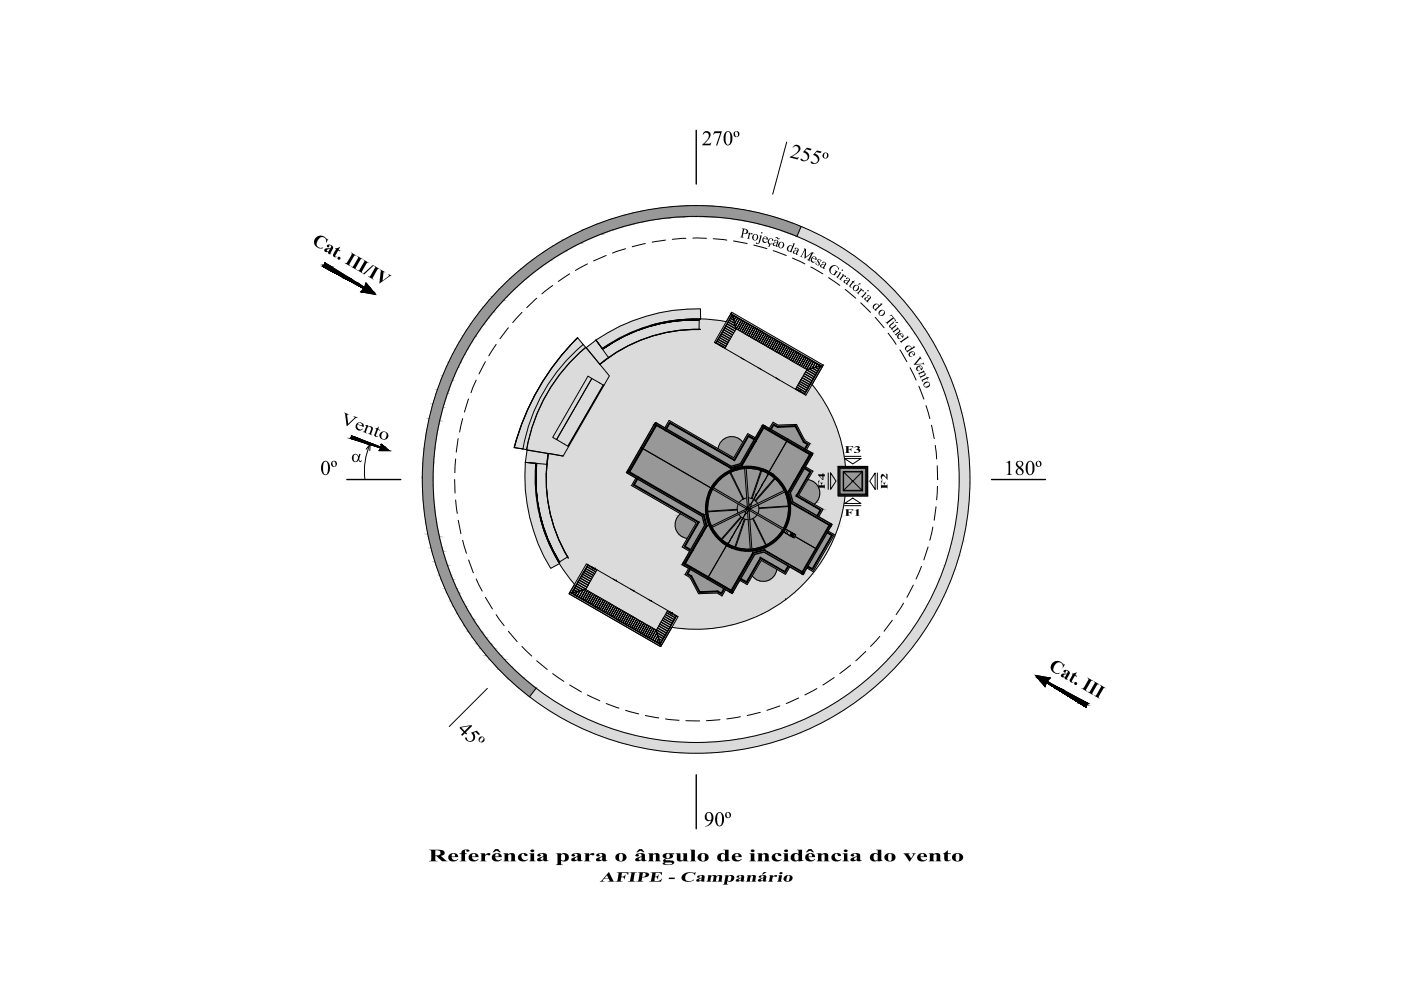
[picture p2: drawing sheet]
<svg xmlns="http://www.w3.org/2000/svg" width="297mm" height="210mm" viewBox="0 0 297 210" stroke-linecap="round" stroke-linejoin="round" font-family="sans-serif">
<!-- layer: Pena 254 -->
<g fill="#dbdbdb" stroke="#dbdbdb" stroke-width=".21">
<path d="M169.8 48l2.9 1.3h-3.4z"/>
<path d="M113.7 145.9l.4 .3h-.7z"/>
<path d="M144.1 159.6h6.8z"/>
<path d="M145.6 65.6l2.9-.1z"/>
<path d="M155.1 66.2l.3 .1h-.3z"/>
<path d="M122 72.1l.5-.5 .4 .5z"/>
<path d="M109 94.9h26.9z"/>
<path d="M140.2 90.3h21.4l-4.6 8z"/>
<path d="M177.7 105.1h1.5z"/>
<path d="M160.4 117.5l1.6-.5 .7 .5z"/>
<path d="M116.4 120h1.4l-1 .5z"/>
<path d="M144.6 133.3h5.8l-1.4 .1z"/>
<path d="M133 133h9.5l-.3 .4z"/>
<path d="M169.3 49.3l-.3 .9h5.3zM169.3 49.3h3.4l1.6 .9z"/>
<path d="M169 50.2l1.3 .5h5.2zM169 50.2h5.3l1.2 .5z"/>
<path d="M170.3 50.7l1.4 .7h4.9zM170.3 50.7h5.2l1.1 .7z"/>
<path d="M171.7 51.4l1.9 .9h4.6zM171.7 51.4h4.9l1.6 .9z"/>
<path d="M173.6 52.3l.8 .4h4.4zM173.6 52.3h4.6l.6 .4z"/>
<path d="M174.4 52.7l2.2 1.3h4.2zM174.4 52.7h4.4l2 1.3z"/>
<path d="M176.6 54l.4 .3h4.1zM176.6 54h4.2l.3 .3z"/>
<path d="M179.5 55.9h3.8zM179.5 55.9h3.8zM177 54.3l2.5 1.6h3.8zM177 54.3h4.1l2.2 1.6z"/>
<path d="M179.5 55.9l2.4 1.8h3.6zM179.5 55.9h3.8l2.2 1.8z"/>
<path d="M181.9 57.7l.3 .2h3.6zM181.9 57.7h3.6l.3 .2z"/>
<path d="M182.2 57.9l2 1.7h3.4zM182.2 57.9h3.6l1.8 1.7z"/>
<path d="M184.2 59.6l.5 .4h3.3zM184.2 59.6h3.4l.4 .4z"/>
<path d="M184.7 60l1.8 1.7h3.2zM184.7 60h3.3l1.7 1.7z"/>
<path d="M186.5 61.7l.6 .6h3.1zM186.5 61.7h3.2l.5 .6z"/>
<path d="M187.1 62.3l1.5 1.5h3zM187.1 62.3h3.1l1.4 1.5z"/>
<path d="M188.6 63.8l.7 .8h3zM188.6 63.8h3l.7 .8z"/>
<path d="M189.3 64.6l1.2 1.5h3zM189.3 64.6h3l1.2 1.5z"/>
<path d="M190.5 66.1l.8 1h2.9zM190.5 66.1h3l.7 1z"/>
<path d="M191.3 67.1l1.1 1.3h2.8zM191.3 67.1h2.9l1 1.3z"/>
<path d="M192.4 68.4l.9 1.3h2.7zM192.4 68.4h2.8l.8 1.3z"/>
<path d="M193.3 69.7l.8 1.2h2.8zM193.3 69.7h2.7l.9 1.2z"/>
<path d="M194.1 70.9l.9 1.4h2.7zM194.1 70.9h2.8l.8 1.4z"/>
<path d="M195 72.3l.7 1.2h2.6zM195 72.3h2.7l.6 1.2z"/>
<path d="M195.7 73.5l.9 1.6h2.6zM195.7 73.5h2.6l.9 1.6z"/>
<path d="M196.6 75.1l.6 1h2.5zM196.6 75.1h2.6l.5 1z"/>
<path d="M197.2 76.1l.8 1.8h2.6zM197.2 76.1h2.5l.9 1.8z"/>
<path d="M198 77.9l.5 1h2.5zM198 77.9h2.6l.4 1z"/>
<path d="M198.5 78.9l.8 1.9h2.5zM198.5 78.9h2.5l.8 1.9z"/>
<path d="M199.3 80.8l.3 .8h2.5zM199.3 80.8h2.5l.3 .8z"/>
<path d="M199.6 81.6l.8 2.2h2.4zM199.6 81.6h2.5l.7 2.2z"/>
<path d="M200.4 83.8l.3 .6h2.3zM200.4 83.8h2.4l.2 .6z"/>
<path d="M200.7 84.4l.6 2.4h2.4zM200.7 84.4h2.3l.7 2.4z"/>
<path d="M201.3 86.8l.2 .6h2.3zM201.3 86.8h2.4l.1 .6z"/>
<path d="M201.5 87.4l.6 2.4h2.3zM201.5 87.4h2.3l.6 2.4z"/>
<path d="M202.1 89.8l.1 .5h2.3zM202.1 89.8h2.3l.1 .5z"/>
<path d="M202.2 90.3l.5 2.6h2.3zM202.2 90.3h2.3l.5 2.6z"/>
<path d="M202.7 92.9v.3h2.3zM202.7 92.9h2.3v.3z"/>
<path d="M202.7 93.2l.4 2.8h2.3zM202.7 93.2h2.3l.4 2.8z"/>
<path d="M203.1 96v.2h2.3zM203.1 96h2.3v.2z"/>
<path d="M203.1 96.2l.2 2.9h2.3zM203.1 96.2h2.3l.2 2.9z"/>
<path d="M203.3 99.1l2.3 .1zM203.3 99.1l2.3 .1z"/>
<path d="M203.4 102.3h2.3zM203.4 102.3h2.3zM203.3 99.2l.1 3.1h2.3zM203.3 99.2h2.3l.1 3.1z"/>
<path d="M203.4 102.3l-.2 3h2.3zM203.4 102.3h2.3l-.2 3z"/>
<path d="M203.2 105.3v.1h2.3zM203.2 105.3h2.3v.1z"/>
<path d="M203.2 105.4l-.2 2.9h2.3zM203.2 105.4h2.3l-.2 2.9z"/>
<path d="M203 108.3l-.1 .2h2.4zM203 108.3h2.3v.2z"/>
<path d="M202.9 108.5l-.3 2.7h2.3zM202.9 108.5h2.4l-.4 2.7z"/>
<path d="M202.6 111.2l-.1 .4h2.3zM202.6 111.2h2.3l-.1 .4z"/>
<path d="M202.5 111.6l-.5 2.6h2.3zM202.5 111.6h2.3l-.5 2.6z"/>
<path d="M202 114.2l-.2 .5h2.4zM202 114.2h2.3l-.1 .5z"/>
<path d="M201.8 114.7l-.6 2.4h2.3zM201.8 114.7h2.4l-.7 2.4z"/>
<path d="M201.2 117.1l-.2 .7h2.4zM201.2 117.1h2.3l-.1 .7z"/>
<path d="M201 117.8l-.7 2.2h2.4zM201 117.8h2.4l-.7 2.2z"/>
<path d="M200.3 120l-.3 .7h2.4zM200.3 120h2.4l-.3 .7z"/>
<path d="M200 120.7l-.8 2.1h2.5zM200 120.7h2.4l-.7 2.1z"/>
<path d="M199.2 122.8l-.4 .8h2.5zM199.2 122.8h2.5l-.4 .8z"/>
<path d="M198.8 123.6l-.8 1.9h2.5zM198.8 123.6h2.5l-.8 1.9z"/>
<path d="M198 125.5l-.5 1h2.6zM198 125.5h2.5l-.4 1z"/>
<path d="M197.5 126.5l-.9 1.8h2.6zM197.5 126.5h2.6l-.9 1.8z"/>
<path d="M196.6 128.3l-.6 1h2.7zM196.6 128.3h2.6l-.5 1z"/>
<path d="M196 129.3l-.9 1.5h2.7zM196 129.3h2.7l-.9 1.5z"/>
<path d="M195.1 130.8l-.7 1.2h2.7zM195.1 130.8h2.7l-.7 1.2z"/>
<path d="M194.4 132l-.9 1.4h2.7zM194.4 132h2.7l-.9 1.4z"/>
<path d="M193.5 133.4l-1 1.2h2.9zM193.5 133.4h2.7l-.8 1.2z"/>
<path d="M192.5 134.6l-.8 1.2h2.8zM192.5 134.6h2.9l-.9 1.2z"/>
<path d="M191.7 135.8l-1.1 1.4h2.9zM191.7 135.8h2.8l-1 1.4z"/>
<path d="M190.6 137.2l-.8 .9h2.9zM190.6 137.2h2.9l-.8 .9z"/>
<path d="M189.8 138.1l-1.4 1.5h3.1zM189.8 138.1h2.9l-1.2 1.5z"/>
<path d="M188.4 139.6l-.6 .8h3.1zM188.4 139.6h3.1l-.6 .8z"/>
<path d="M186.1 141.9h3.3l-1.6-1.5zM187.8 140.4h3.1l-1.5 1.5z"/>
<path d="M186.1 141.9l-.5 .6h3.3zM186.1 141.9h3.3l-.5 .6z"/>
<path d="M183.7 144.1h3.5l-1.6-1.6zM185.6 142.5h3.3l-1.7 1.6z"/>
<path d="M183.3 144.5h3.5l-3.1-.4zM183.7 144.1h3.5l-.4 .4z"/>
<path d="M181.1 146.2h3.7l-1.5-1.7zM183.3 144.5h3.5l-2 1.7z"/>
<path d="M181.1 146.2l-.1 .1h3.7zM181.1 146.2h3.7l-.1 .1z"/>
<path d="M113.4 146.2l-1.1 1.5h3.8zM113.4 146.2h.7l2 1.5z"/>
<path d="M112.3 147.7h3.9zM112.3 147.7h3.9z"/>
<path d="M178.6 148.1h3.9l-1.5-1.8zM181 146.3h3.7l-2.2 1.8z"/>
<path d="M178.4 148.2h4zM178.6 148.1h3.9z"/>
<path d="M112.3 147.7l2.2 1.6h4.1zM112.3 147.7h3.9l2.4 1.6z"/>
<path d="M114.5 149.3l.3 .2h4.3zM114.5 149.3h4.1l.5 .2z"/>
<path d="M176 149.7h4.2l-1.8-1.5zM178.4 148.2h4l-2.2 1.5z"/>
<path d="M175.5 150h4.3l-3.8-.3zM176 149.7h4.2l-.4 .3z"/>
<path d="M114.8 149.5l1.9 1.3h4.5zM114.8 149.5h4.3l2.1 1.3z"/>
<path d="M173.4 151.1h4.6l-2.5-1.1zM175.5 150h4.3l-1.8 1.1z"/>
<path d="M116.7 150.8l.7 .5h4.7zM116.7 150.8h4.5l.9 .5z"/>
<path d="M172.3 151.6h4.9l-3.8-.5zM173.4 151.1h4.6l-.8 .5z"/>
<path d="M117.4 151.3l1.6 .9h5zM117.4 151.3h4.7l1.9 .9z"/>
<path d="M170.6 152.5h5.1l-3.4-.9zM172.3 151.6h4.9l-1.5 .9z"/>
<path d="M119 152.2l1.1 .6h5.3zM119 152.2h5l1.4 .6z"/>
<path d="M169 153.1h5.4l-3.8-.6zM170.6 152.5h5.1l-1.3 .6z"/>
<path d="M120.1 152.8l1.1 .6h5.5zM120.1 152.8h5.3l1.3 .6z"/>
<path d="M167.9 153.6h5.6l-4.5-.5zM169 153.1h5.4l-.9 .5z"/>
<path d="M121.2 153.4l1.8 .8h6zM121.2 153.4h5.5l2.3 .8z"/>
<path d="M123 154.2l.4 .2h6.1zM123 154.2h6l.5 .2z"/>
<path d="M165.4 154.5h6.2l-3.7-.9zM167.9 153.6h5.6l-1.9 .9z"/>
<path d="M165.1 154.6h6.2zM165.4 154.5h6.2z"/>
<path d="M123.4 154.4l2.1 .9h6.9zM123.4 154.4h6.1l2.9 .9z"/>
<path d="M125.5 155.3l.4 .2h7.2zM125.5 155.3h6.9l.7 .2z"/>
<path d="M162.1 155.5h7.2l-4.2-.9zM165.1 154.6h6.2l-2 .9z"/>
<path d="M161.1 155.7h7.6l-6.6-.2zM162.1 155.5h7.2l-.6 .2z"/>
<path d="M125.9 155.5l1.5 .6h7.9zM125.9 155.5h7.2l2.2 .6z"/>
<path d="M159.2 156.2h8.2l-6.3-.5zM161.1 155.7h7.6l-1.3 .5z"/>
<path d="M127.4 156.1l1.4 .5h9.1zM127.4 156.1h7.9l2.6 .5z"/>
<path d="M128.8 156.6l9.5 .1zM128.8 156.6l9.5 .1z"/>
<path d="M156.3 156.7h9.6l-6.7-.5zM159.2 156.2h8.2l-1.5 .5z"/>
<path d="M155.9 156.8h9.8zM156.3 156.7h9.6z"/>
<path d="M129 156.7l1.3 .4h11zM129 156.7h9.3l3 .4z"/>
<path d="M153.3 157.1h11.3l-8.7-.3zM155.9 156.8h9.8l-1.1 .3z"/>
<path d="M130.3 157.1l.9 .2h13zM130.3 157.1h11l2.9 .2z"/>
<path d="M150.3 157.4h13.6l-10.6-.3zM153.3 157.1h11.3l-.7 .3z"/>
<path d="M147.3 157.4h16.4zM150.3 157.4h13.6z"/>
<path d="M131.2 157.3l16.1 .1zM131.2 157.3l16.1 .1z"/>
<path d="M131.5 157.4l31.9 .1zM131.5 157.4h32.2z"/>
<path d="M131.8 157.5l.7 .2h30.2zM131.8 157.5h31.6l-.7 .2z"/>
<path d="M132.5 157.7l2.3 .6h25.6zM132.5 157.7h30.2l-2.3 .6z"/>
<path d="M134.8 158.3l.8 .1h24.1zM134.8 158.3h25.6l-.7 .1z"/>
<path d="M135.6 158.4l2.3 .5h19.4zM135.6 158.4h24.1l-2.4 .5z"/>
<path d="M137.9 158.9l.8 .1h17.9zM137.9 158.9h19.4l-.7 .1z"/>
<path d="M138.7 159l2.3 .3h13.1zM138.7 159h17.9l-2.5 .3z"/>
<path d="M141 159.3l12.5 .1zM141 159.3h13.1z"/>
<path d="M141.9 159.4l2.2 .2h6.8zM141.9 159.4h11.6l-2.6 .2z"/>
<path d="M144.1 159.6l6.3 .1zM145.3 159.7h5.1z"/>
<path d="M142.7 65.8h5.8l-2.9-.2zM145.6 65.6h2.9v.2z"/>
<path d="M139.8 66.3h8.7l-5.8-.5zM142.7 65.8h5.8v.5z"/>
<path d="M155.1 66.3l-.1 .2h.6zM155.1 66.3l.5 .2z"/>
<path d="M136.9 67.1h11.6l-8.7-.8zM139.8 66.3h8.7v.8z"/>
<path d="M135.3 67.6h13.2l-11.6-.5zM136.9 67.1h11.6v.5z"/>
<path d="M134.8 67.8h16.5l-16-.2zM135.3 67.6h13.2l2.8 .2z"/>
<path d="M155 66.5l-.9 1.5h4.1zM155 66.5h.6l2.6 1.5z"/>
<path d="M134.2 68h18.5l-17.9-.2zM134.8 67.8h16.5l1.4 .2z"/>
<path d="M154.1 68l-.1 .2h4.6zM154.1 68h4.1l.4 .2z"/>
<path d="M133.7 68.2h20.3l-19.8-.2zM134.2 68h18.5l1.3 .2z"/>
<path d="M131.4 69.2h28.9l-26.6-1zM133.7 68.2h24.9l1.7 1z"/>
<path d="M128.9 70.6h33.7l-31.2-1.4zM131.4 69.2h28.9l2.3 1.4z"/>
<path d="M126.4 72.1h38.9l-36.4-1.5zM128.9 70.6h33.7l2.7 1.5z"/>
<path d="M125.1 73.1h41.9l-40.6-1zM126.4 72.1h38.9l1.7 1z"/>
<path d="M122 72.1l-.9 1h2.6zM122 72.1h.9l.8 1z"/>
<path d="M124.2 73.7h44l-43.1-.6zM125.1 73.1h41.9l1.2 .6z"/>
<path d="M120.4 73.7h3.8l-3.1-.6zM121.1 73.1h2.6l.5 .6z"/>
<path d="M120.4 73.8h47.9zM120.4 73.7l47.9 .1z"/>
<path d="M120.4 73.8l-2 2.3h53.9zM120.4 73.8h47.9l4 2.3z"/>
<path d="M118.4 76.1l-.9 1.3h57zM118.4 76.1h53.9l2.2 1.3z"/>
<path d="M117.5 77.4l-.9 1.2h57.3zM117.5 77.4h57l-.6 1.2z"/>
<path d="M116.6 78.6l-1.6 2.5h57.5zM116.6 78.6h57.3l-1.4 2.5z"/>
<path d="M115 81.1l-.3 .4h57.5zM115 81.1h57.5l-.3 .4z"/>
<path d="M114.7 81.5l-1.1 1.9h60zM114.7 81.5h57.5l1.4 1.9z"/>
<path d="M113.6 83.4l-.1 .3h60.3zM113.6 83.4h60l.2 .3z"/>
<path d="M113.5 83.7l-.9 1.7h62.3zM113.5 83.7h60.3l1.1 1.7z"/>
<path d="M112.6 85.4l-.5 1h63.3zM112.6 85.4h62.3l.5 1z"/>
<path d="M112.1 86.4l-.5 1.1h64.5zM112.1 86.4h63.3l.7 1.1z"/>
<path d="M111.6 87.5l-.7 1.6h65.9zM111.6 87.5h64.5l.7 1.6z"/>
<path d="M110.9 89.1l-.2 .5h66.3zM110.9 89.1h65.9l.2 .5z"/>
<path d="M139 89.6l38 .1zM139 89.6l38 .1z"/>
<path d="M110.7 89.6l28.2 .1zM110.7 89.6h28.3z"/>
<path d="M139.1 89.7h38zM139.1 89.7h38z"/>
<path d="M110.7 89.7l-.1 .3h28.1zM110.7 89.7h28.2l-.2 .3z"/>
<path d="M139.2 89.7l.5 .4h37.5zM139.2 89.7h37.9l.1 .4z"/>
<path d="M161.8 90.1l.4 .2h15zM161.8 90.1h15.4v.2z"/>
<path d="M139.7 90.1l.5 .2h21.4zM139.7 90.1h22.1l-.2 .2z"/>
<path d="M162.2 90.3h15zM162.2 90.3h15z"/>
<path d="M162.2 90.3l2.8 1.6h12.8zM162.2 90.3h15l.6 1.6z"/>
<path d="M110.6 90l-.7 2h27.7zM110.6 90h28.1l-1.1 2z"/>
<path d="M165 91.9l2 1.2h11.2zM165 91.9h12.8l.4 1.2z"/>
<path d="M167 93.1l2 1.1h9.5zM167 93.1h11.2l.3 1.1z"/>
<path d="M109 94.9h26.9zM109.9 92l-.9 2.9h26.9zM109.9 92h27.7l-1.7 2.9z"/>
<path d="M109.1 94.9l1.8 .3h24.8zM109.1 94.9h26.8l-.2 .3z"/>
<path d="M110.9 95.2l.9 .2h23.8zM110.9 95.2h24.8l-.1 .2z"/>
<path d="M169 94.2l2.9 1.7h7zM169 94.2h9.5l.4 1.7z"/>
<path d="M171.9 95.9l.4 .3h6.6zM171.9 95.9h7v.3z"/>
<path d="M172.3 96.2l-.1 .2h6.7zM172.3 96.2h6.6v.2z"/>
<path d="M172.2 96.4l-.1 .1h6.9zM172.2 96.4h6.7l.1 .1z"/>
<path d="M111.8 95.4l-.4 2.6h22.7zM111.8 95.4h23.8l-1.5 2.6z"/>
<path d="M140.2 90.3l13.9 8h2.9zM154.1 98.3h2.9l-2 .6z"/>
<path d="M172.1 96.5l-1.3 2.4h8.5zM172.1 96.5h6.9l.3 2.4z"/>
<path d="M170.8 98.9h6.9zM170.8 98.9h8.5z"/>
<path d="M111.4 98l-.1 1.8h21.8zM111.4 98h22.7l-1 1.8z"/>
<path d="M111.3 99.8v.4h21.5zM111.3 99.8h21.8l-.3 .4z"/>
<path d="M111.3 100.2v.2h21.8zM111.3 100.2h21.5l.3 .2z"/>
<path d="M111.3 100.4v.6h22.9zM111.3 100.4h21.8l1.1 .6z"/>
<path d="M170.8 98.9l-1.8 3.1h8.7zM170.8 98.9h6.9v3.1z"/>
<path d="M111.3 101l.1 2.9h27.8zM111.3 101h22.9l5 2.9z"/>
<path d="M169 102l-1.4 2.5h10.1zM169 102h8.7v2.5z"/>
<path d="M167.8 105.1h9.9zM167.8 105.1h9.9zM167.6 104.5l.2 .6h9.9zM167.6 104.5h10.1v.6z"/>
<path d="M167.8 105.1l.3 1.3h10.9zM167.8 105.1h11.4l-.2 1.3z"/>
<path d="M111.4 103.9l.4 2.9h32.5zM111.4 103.9h27.8l5.1 2.9z"/>
<path d="M168.1 106.4l1.5 .9h9.3zM168.1 106.4h10.9l-.1 .9z"/>
<path d="M169.6 107.3l3.7 2.1h5.1zM169.6 107.3h9.3l-.5 2.1z"/>
<path d="M111.8 106.8l.5 2.7h36.6zM111.8 106.8h32.5l4.6 2.7z"/>
<path d="M112.3 109.5v.2h36.6zM112.3 109.5h36.6v.2z"/>
<path d="M173.3 109.4l2.8 1.6h1.9zM173.3 109.4h5.1l-.4 1.6z"/>
<path d="M176.1 111l.3 .2h1.5zM176.1 111h1.9l-.1 .2z"/>
<path d="M112.3 109.7l.5 1.7h36.6zM112.3 109.7h36.6l.5 1.7z"/>
<path d="M176.4 111.2l-.2 .3h1.6zM176.4 111.2h1.5l-.1 .3z"/>
<path d="M176.2 111.5l-.1 .2h1.7zM176.2 111.5h1.6v.2z"/>
<path d="M112.8 111.4l.3 1.1h35.7zM112.8 111.4h36.6l-.6 1.1z"/>
<path d="M176.1 111.7l-1.1 1.8h2.1zM176.1 111.7h1.7l-.7 1.8z"/>
<path d="M113.1 112.5l1 2.8h33.1zM113.1 112.5h35.7l-1.6 2.8z"/>
<path d="M175 113.5l-1.1 2h2.3zM175 113.5h2.1l-.9 2z"/>
<path d="M173.9 115.5l-.6 1h2.4zM173.9 115.5h2.3l-.5 1z"/>
<path d="M173.3 116.5l-.5 1h2.4zM173.3 116.5h2.4l-.5 1z"/>
<path d="M160 117.5h2.9zM160.4 117.5h2.5z"/>
<path d="M114.1 115.3l1.2 2.7h30.3zM114.1 115.3h33.1l-1.6 2.7z"/>
<path d="M172.8 117.5l-1.1 1.8h2.3zM172.8 117.5h2.4l-1.2 1.8z"/>
<path d="M115.3 118l.9 1.5h28.6zM115.3 118h30.3l-.8 1.5z"/>
<path d="M116.2 119.5h28.5zM116.2 119.5h28.6z"/>
<path d="M118.6 119.5l.1 .2h25.9zM118.6 119.5h26.1l-.1 .2z"/>
<path d="M116.2 119.5l.1 .2h1.9zM116.2 119.5h2.4l-.4 .2z"/>
<path d="M118.7 119.7l.2 .3h26.2zM118.7 119.7h25.9l.5 .3z"/>
<path d="M116.3 119.7l.1 .3h1.4zM116.3 119.7h1.9l-.4 .3z"/>
<path d="M171.7 119.3l-1 1.8h2.1zM171.7 119.3h2.3l-1.2 1.8z"/>
<path d="M170.7 121.1l-.2 .3h2.1zM170.7 121.1h2.1l-.2 .3z"/>
<path d="M160 117.5l-2.4 4.2h12.4zM160 117.5h2.9l7.1 4.2z"/>
<path d="M118.9 120l1.2 1.8h28.1zM118.9 120h26.2l3.1 1.8z"/>
<path d="M170.5 121.4l-.2 .4h1.9zM170.5 121.4h2.1l-.4 .4z"/>
<path d="M157.6 121.7v.1h12.7zM157.6 121.7h12.4l.3 .1z"/>
<path d="M157.6 121.8l-.6 1h14.4zM157.6 121.8h14.6l-.8 1z"/>
<path d="M120.1 121.8l.8 1h29zM120.1 121.8h28.1l1.7 1z"/>
<path d="M120.9 122.8l.9 1.1h30.1zM120.9 122.8h29l2 1.1z"/>
<path d="M157 122.8l-.9 1.5h13.8zM157 122.8h14.4l-1.5 1.5z"/>
<path d="M121.8 123.9l-.9 1.6h33.9zM121.8 123.9h30.1l2.9 1.6z"/>
<path d="M156.1 124.3l-.7 1.3h13.1zM156.1 124.3h13.8l-1.4 1.3z"/>
<path d="M155.4 125.6l-.2 .2h13.1zM155.4 125.6h13.1l-.2 .2z"/>
<path d="M155.2 125.8h13zM155.2 125.8h13.1z"/>
<path d="M120.9 125.5l-.2 .3h34.5zM120.9 125.5h33.9l.4 .3z"/>
<path d="M120.7 125.9h47.4zM120.7 125.8h47.5z"/>
<path d="M120.7 125.9l2.2 1.3h43.7zM120.7 125.9h47.4l-1.5 1.3z"/>
<path d="M122.9 127.2l1.9 1.1h40.2zM122.9 127.2h43.7l-1.6 1.1z"/>
<path d="M124.8 128.3l1.8 1h36.7zM124.8 128.3h40.2l-1.7 1z"/>
<path d="M126.6 129.3l1.5 .9h33.4zM126.6 129.3h36.7l-1.8 .9z"/>
<path d="M128.1 130.2l1.6 .9h29.9zM128.1 130.2h33.4l-1.9 .9z"/>
<path d="M129.7 131.1l1.3 .8h26.5zM129.7 131.1h29.9l-2.1 .8z"/>
<path d="M131 131.9l1 .5h23.4zM131 131.9h26.5l-2.1 .5z"/>
<path d="M132 132.4l.8 .5h20.5zM132 132.4h23.4l-2.1 .5z"/>
<path d="M132.8 132.9l19.9 .1zM132.8 132.9h20.5z"/>
<path d="M142.5 133l1.7 .3h6.9zM142.5 133h10.2l-1.6 .3z"/>
<path d="M144.2 133.3h6.2zM144.2 133.3h6.9z"/>
<path d="M144.6 133.3l4.4 .1zM146.5 133.4h2.5z"/>
<path d="M133 133l.7 .4h8.5zM133.7 133.4h8.5l-2.1 3.7z"/>
</g>
<!-- layer: Pena 252 -->
<g fill="#989898" stroke="#989898" stroke-width=".21">
<path d="M145.2 43.7h4.3z"/>
<path d="M166.1 49.1h3.3l-.4 1z"/>
<path d="M109.8 145.7h3.7l.2 .2z"/>
<path d="M161.4 118.8l3.3 1.9h-4.4z"/>
<path d="M161 123.2h1.6z"/>
<path d="M143.8 109.4l.5-.4 .8 .4z"/>
<path d="M144.5 113.7h1.5l-.2 .3z"/>
<path d="M154.7 92.7h.8z"/>
<path d="M152.4 94.6h4.6l-.3 .6z"/>
<path d="M171.2 101.7l.7 .2h-.7z"/>
<path d="M171 106h2.5l-.4 .5z"/>
<path d="M177.7 98.9h6.2z"/>
<path d="M177.7 102h6.2v3.1z"/>
<path d="M157.5 99h2.3z"/>
<path d="M157.4 116.8h2.5z"/>
<path d="M139 89.6l.2 .1h-.3z"/>
<path d="M169.5 121.4h1l-.2 .3z"/>
<path d="M154.8 125.5l.6 .1z"/>
<path d="M170.7 99l1.6 .9h-2.1z"/>
<path d="M168.1 106.4h3.6l2.8 1.6z"/>
<path d="M175.6 112.6l1.3 .8h-1.8z"/>
<path d="M173.3 116.5h1.8l-2.3 3.9z"/>
<path d="M160 117.5l2-.5 .9 .5z"/>
<path d="M163.8 120.2h3.7l-.3 .5z"/>
<path d="M159.3 118.8h2.1l-2.4 4.2z"/>
<path d="M146 120.5l2.3 1.3h-3.1z"/>
<path d="M148 125.7h4l-3.9 .2z"/>
<path d="M152 125.7h1.4l-.1 .2z"/>
<path d="M134.8 101.3l2.8 1.6h-3.7z"/>
<path d="M145.7 114.2h2.1l-1 1.8z"/>
<path d="M141.9 89.1l2.7 1.6h-3.7z"/>
<path d="M158.5 91.9l1.6 .9h-2.1z"/>
<path d="M151.9 97.1h5.8l-.7 1.2z"/>
<path d="M163.9 89.5l.8 .5h-1.1z"/>
<path d="M165 90.2l3.9-.2 .1 .2z"/>
<path d="M167.6 93.4h3l1.1 .7z"/>
<path d="M144.1 43.8h7.4zM145.2 43.7l6.3 .1z"/>
<path d="M142 43.9h11l-8.9-.1zM144.1 43.8l8.9 .1z"/>
<path d="M140.8 44.1h13.8l-12.6-.2zM142 43.9h11l1.6 .2z"/>
<path d="M138.9 44.3h17.3l-15.4-.2zM140.8 44.1h13.8l1.6 .2z"/>
<path d="M137.6 44.5h20.1l-18.8-.2zM138.9 44.3h17.3l1.5 .2z"/>
<path d="M135.8 44.8h23.5l-21.7-.3zM137.6 44.5h20.1l1.6 .3z"/>
<path d="M134.5 45.1h26.3l-25-.3zM135.8 44.8h23.5l1.5 .3z"/>
<path d="M132.7 45.5h29.7l-27.9-.4zM134.5 45.1h26.3l1.6 .4z"/>
<path d="M131.5 45.9h32.2l-31-.4zM132.7 45.5h29.7l1.3 .4z"/>
<path d="M148.3 45.9h15.6zM148.3 45.9h15.6z"/>
<path d="M131.4 45.9h14.4zM131.5 45.9h16.8z"/>
<path d="M131.4 45.9l13.8 .1zM131.4 45.9h14.4z"/>
<path d="M149.2 45.9l14.9 .1zM149.2 45.9l14.9 .1z"/>
<path d="M130.7 46.2h11.5l-10.8-.2zM131.4 46h13.8l-3 .2z"/>
<path d="M151.3 46l3 .3h10.7zM151.3 46h12.8l.9 .3z"/>
<path d="M129.7 46.4h10.2l-9.2-.2zM130.7 46.2h11.5l-2.3 .2z"/>
<path d="M129.5 46.5h9.7zM129.7 46.4h10.2z"/>
<path d="M154.3 46.3l3.1 .5h9zM154.3 46.3h10.7l1.4 .5z"/>
<path d="M157.4 46.8l.7 .1h8.8zM157.4 46.8h9l.5 .1z"/>
<path d="M127.9 47.1h8.4l-6.8-.6zM129.5 46.5h9.7l-2.9 .6z"/>
<path d="M158.1 46.9l2.2 .5h7.8zM158.1 46.9h8.8l1.2 .5z"/>
<path d="M126.7 47.5h7.7l-6.5-.4zM127.9 47.1h8.4l-1.9 .4z"/>
<path d="M126.1 47.8h7.2l-6.6-.3zM126.7 47.5h7.7l-1.1 .3z"/>
<path d="M160.3 47.4l2.6 .6h6.9zM160.3 47.4h7.8l1.7 .6z"/>
<path d="M162.9 48l6.9 .1zM162.9 48h6.9z"/>
<path d="M124 48.6h6.4l-4.3-.8zM126.1 47.8h7.2l-2.9 .8z"/>
<path d="M123.8 48.7h6.3zM124 48.6h6.4z"/>
<path d="M163.2 48.1l2.9 1h3.3zM163.2 48.1h6.6l-.4 1z"/>
<path d="M121.9 49.6h5.7l-3.8-.9zM123.8 48.7h6.3l-2.5 .9z"/>
<path d="M166.1 49.1l2.9 1zM168.8 50.1l.2 .1z"/>
<path d="M121 50.1h5.4l-4.5-.5zM121.9 49.6h5.7l-1.2 .5z"/>
<path d="M119.7 50.8h5.1l-3.8-.7zM121 50.1h5.4l-1.6 .7z"/>
<path d="M118.2 51.6h4.9l-3.4-.8zM119.7 50.8h5.1l-1.7 .8z"/>
<path d="M117.4 52.1h4.6l-3.8-.5zM118.2 51.6h4.9l-1.1 .5z"/>
<path d="M115.5 53.3h4.4l-2.5-1.2zM117.4 52.1h4.6l-2.1 1.2z"/>
<path d="M115.1 53.6h4.3l-3.9-.3zM115.5 53.3h4.4l-.5 .3z"/>
<path d="M112.9 55.1h4l-1.8-1.5zM115.1 53.6h4.3l-2.5 1.5z"/>
<path d="M112.8 55.2h4zM112.9 55.1h4z"/>
<path d="M110.6 56.9h3.7l-1.5-1.7zM112.8 55.2h4l-2.5 1.7z"/>
<path d="M110.6 56.9l-.1 .2h3.7zM110.6 56.9h3.7l-.1 .2z"/>
<path d="M108.5 58.8h3.4l-1.4-1.7zM110.5 57.1h3.7l-2.3 1.7z"/>
<path d="M108.1 59.1h3.4l-3-.3zM108.5 58.8h3.4l-.4 .3z"/>
<path d="M106.4 60.8h3.2l-1.5-1.7zM108.1 59.1h3.4l-1.9 1.7z"/>
<path d="M105.8 61.3h3.3l-2.7-.5zM106.4 60.8h3.2l-.5 .5z"/>
<path d="M105.8 61.3l-1.4 1.6h3.1zM105.8 61.3h3.3l-1.6 1.6z"/>
<path d="M104.4 62.9l-.7 .8h3.1zM104.4 62.9h3.1l-.7 .8z"/>
<path d="M103.7 63.7l-1.2 1.4h3zM103.7 63.7h3.1l-1.3 1.4z"/>
<path d="M102.5 65.1l-.8 1h3zM102.5 65.1h3l-.8 1z"/>
<path d="M101.7 66.1l-1 1.4h2.8zM101.7 66.1h3l-1.2 1.4z"/>
<path d="M100.7 67.5l-.8 1.2h2.8zM100.7 67.5h2.8l-.8 1.2z"/>
<path d="M99.9 68.7l-.9 1.2h2.7zM99.9 68.7h2.8l-1 1.2z"/>
<path d="M99 69.9l-.9 1.4h2.8zM99 69.9h2.7l-.8 1.4z"/>
<path d="M98.1 71.3l-.6 1.2h2.6zM98.1 71.3h2.8l-.8 1.2z"/>
<path d="M97.5 72.5l-.9 1.5h2.6zM97.5 72.5h2.6l-.9 1.5z"/>
<path d="M96.6 74l-.6 1.1h2.6zM96.6 74h2.6l-.6 1.1z"/>
<path d="M96 75.1l-.9 1.7h2.6zM96 75.1h2.6l-.9 1.7z"/>
<path d="M95.1 76.8l-.4 1h2.5zM95.1 76.8h2.6l-.5 1z"/>
<path d="M94.7 77.8l-.8 1.9h2.5zM94.7 77.8h2.5l-.8 1.9z"/>
<path d="M93.9 79.7l-.3 .9h2.4zM93.9 79.7h2.5l-.4 .9z"/>
<path d="M93.6 80.6l-.8 2.1h2.4zM93.6 80.6h2.4l-.8 2.1z"/>
<path d="M92.8 82.7l-.3 .7h2.4zM92.8 82.7h2.4l-.3 .7z"/>
<path d="M92.5 83.4l-.7 2.3h2.4zM92.5 83.4h2.4l-.7 2.3z"/>
<path d="M91.8 85.7l-.1 .6h2.3zM91.8 85.7h2.4l-.2 .6z"/>
<path d="M91.7 86.3l-.7 2.4h2.4zM91.7 86.3h2.3l-.6 2.4z"/>
<path d="M91 88.7l-.1 .5h2.4zM91 88.7h2.4l-.1 .5z"/>
<path d="M90.9 89.2l-.5 2.6h2.3zM90.9 89.2h2.4l-.6 2.6z"/>
<path d="M90.4 91.8l-.1 .4h2.3zM90.4 91.8h2.3l-.1 .4z"/>
<path d="M90.3 92.2l-.3 2.7h2.2zM90.3 92.2h2.3l-.4 2.7z"/>
<path d="M90 94.9l-.1 .3h2.3zM90 94.9h2.2v.3z"/>
<path d="M89.9 95.2l-.2 2.9h2.2zM89.9 95.2h2.3l-.3 2.9z"/>
<path d="M89.7 98.1v.1h2.2zM89.7 98.1h2.2v.1z"/>
<path d="M89.5 101.2h2.3zM89.5 101.2h2.3zM89.7 98.2l-.2 3h2.3zM89.7 98.2h2.2l-.1 3z"/>
<path d="M89.5 101.2l.1 3.1h2.3zM89.5 101.2h2.3l.1 3.1z"/>
<path d="M89.6 104.3l2.3 .1zM89.6 104.3l2.3 .1z"/>
<path d="M89.6 104.4l.2 2.9h2.3zM89.6 104.4h2.3l.2 2.9z"/>
<path d="M89.8 107.3v.2h2.4zM89.8 107.3h2.3l.1 .2z"/>
<path d="M89.8 107.5l.4 2.8h2.3zM89.8 107.5h2.4l.3 2.8z"/>
<path d="M90.2 110.3l.1 .3h2.3zM90.2 110.3h2.3l.1 .3z"/>
<path d="M90.3 110.6l.4 2.7h2.3zM90.3 110.6h2.3l.4 2.7z"/>
<path d="M90.7 113.3l.1 .5h2.4zM90.7 113.3h2.3l.2 .5z"/>
<path d="M90.8 113.8l.6 2.4h2.4zM90.8 113.8h2.4l.6 2.4z"/>
<path d="M91.4 116.2l.2 .6h2.3zM91.4 116.2h2.4l.1 .6z"/>
<path d="M91.6 116.8l.6 2.4h2.5zM91.6 116.8h2.3l.8 2.4z"/>
<path d="M92.2 119.2l.3 .6h2.4zM92.2 119.2h2.5l.2 .6z"/>
<path d="M92.5 119.8l.8 2.2h2.4zM92.5 119.8h2.4l.8 2.2z"/>
<path d="M93.3 122l.3 .8h2.4zM93.3 122h2.4l.3 .8z"/>
<path d="M93.6 122.8l.8 2h2.5zM93.6 122.8h2.4l.9 2z"/>
<path d="M94.4 124.8l.4 .9h2.5zM94.4 124.8h2.5l.4 .9z"/>
<path d="M94.8 125.7l.8 1.8h2.6zM94.8 125.7h2.5l.9 1.8z"/>
<path d="M95.6 127.5l.5 1.1h2.7zM95.6 127.5h2.6l.6 1.1z"/>
<path d="M96.1 128.6l.9 1.6h2.7zM96.1 128.6h2.7l.9 1.6z"/>
<path d="M97 130.2l.7 1.1h2.7zM97 130.2h2.7l.7 1.1z"/>
<path d="M97.7 131.3l.9 1.4h2.7zM97.7 131.3h2.7l.9 1.4z"/>
<path d="M98.6 132.7l.8 1.3h2.8zM98.6 132.7h2.7l.9 1.3z"/>
<path d="M99.4 134l.8 1.2h2.8zM99.4 134h2.8l.8 1.2z"/>
<path d="M100.2 135.2l1 1.4h2.9zM100.2 135.2h2.8l1.1 1.4z"/>
<path d="M101.2 136.6l.8 .9h2.9zM101.2 136.6h2.9l.8 .9z"/>
<path d="M102 137.5l1.2 1.5h3zM102 137.5h2.9l1.3 1.5z"/>
<path d="M103.2 139l.7 .8h3zM103.2 139h3l.7 .8z"/>
<path d="M103.9 139.8l1.3 1.6h3.3zM103.9 139.8h3l1.6 1.6z"/>
<path d="M105.2 141.4l.6 .6h3.3zM105.2 141.4h3.3l.6 .6z"/>
<path d="M105.8 142l1.7 1.6h3.4zM105.8 142h3.3l1.8 1.6z"/>
<path d="M107.5 143.6l.4 .4h3.4zM107.5 143.6h3.4l.4 .4z"/>
<path d="M107.9 144l1.9 1.7h3.7zM107.9 144h3.4l2.2 1.7z"/>
<path d="M109.8 145.7l.2 .2h3.7zM110 145.9h3.7l-1.4 1.8z"/>
<path d="M160.3 120.7l-.4 .6h4.6zM160.3 120.7h4.4l-.2 .6z"/>
<path d="M159.9 121.3l-.3 .6h4.7zM159.9 121.3h4.6l-.2 .6z"/>
<path d="M159.6 121.9l-.1 .2h4.6zM159.6 121.9h4.7l-.2 .2z"/>
<path d="M159.5 122.1l.3 .3h4.1zM159.5 122.1h4.6l-.2 .3z"/>
<path d="M159.8 122.4l.1 .1h3.8zM159.8 122.4h4.1l-.2 .1z"/>
<path d="M159.9 122.5l.3 .3h3.2zM159.9 122.5h3.8l-.3 .3z"/>
<path d="M160.2 122.8l.2 .1h2.8zM160.2 122.8h3.2l-.2 .1z"/>
<path d="M160.4 122.9l.4 .2h2.1zM160.4 122.9h2.8l-.3 .2z"/>
<path d="M160.8 123.1l1.8 .1zM160.8 123.1h2.1z"/>
<path d="M161 123.2h1.3zM161.5 123.2h.8z"/>
<path d="M143.8 109.4l-.3 .5h2.5zM143.8 109.4h1.3l.9 .5z"/>
<path d="M143.5 109.9l-.2 .6h3.6zM143.5 109.9h2.5l.9 .6z"/>
<path d="M143.3 110.5l-.1 .4h4.4zM143.3 110.5h3.6l.7 .4z"/>
<path d="M143.2 110.9v.2h4.3zM143.2 110.9h4.4l-.1 .2z"/>
<path d="M143.2 111.1v.6h3.9zM143.2 111.1h4.3l-.4 .6z"/>
<path d="M143.2 111.7l.1 .6h3.5zM143.2 111.7h3.9l-.3 .6z"/>
<path d="M143.3 112.3l.3 .6h2.9zM143.3 112.3h3.5l-.3 .6z"/>
<path d="M143.6 112.9l.5 .5h2.1zM143.6 112.9h2.9l-.3 .5z"/>
<path d="M144.1 113.4l.4 .3h1.5zM144.1 113.4h2.1l-.2 .3z"/>
<path d="M144.5 113.7l.6 .3h.7zM145.1 114h.7l-.1 .2z"/>
<path d="M154.4 92.7h1.6zM154.7 92.7h1.3z"/>
<path d="M154.1 92.8h2.1zM154.4 92.7l1.8 .1z"/>
<path d="M153.8 92.9h2.7l-2.4-.1zM154.1 92.8h2.1l.3 .1z"/>
<path d="M153.5 93.1h3.2l-2.9-.2zM153.8 92.9h2.7l.2 .2z"/>
<path d="M153.3 93.3h3.8l-3.6-.2zM153.5 93.1h3.2l.4 .2z"/>
<path d="M153.1 93.5h4.1l-3.9-.2zM153.3 93.3h3.8l.1 .2z"/>
<path d="M153.1 93.5l-.3 .3h4.7zM153.1 93.5h4.1l.3 .3z"/>
<path d="M152.8 93.8l-.1 .2h4.7zM152.8 93.8h4.7l-.1 .2z"/>
<path d="M152.7 94l-.3 .6h4.6zM152.7 94h4.7l-.4 .6z"/>
<path d="M152.4 94.6l-.1 .6h4.4zM152.3 95.2h4.4l-1.1 1.9z"/>
<path d="M171.2 101.9l-.2 .2h1.4zM171.2 101.9h.7l.5 .2z"/>
<path d="M171 102.1l-.2 .4h2.1zM171 102.1h1.4l.5 .4z"/>
<path d="M170.8 102.5l-.3 .5h2.9zM170.8 102.5h2.1l.5 .5z"/>
<path d="M170.5 103l-.3 .6h3.4zM170.5 103h2.9l.2 .6z"/>
<path d="M170.2 103.6l-.4 .6h4zM170.2 103.6h3.4l.2 .6z"/>
<path d="M169.8 104.2l-.3 .6h4.3zM169.8 104.2h4v.6z"/>
<path d="M169.5 104.8l-.2 .2h4.5zM169.5 104.8h4.3v.2z"/>
<path d="M169.3 105l.7 .4h3.7zM169.3 105h4.5l-.1 .4z"/>
<path d="M170 105.4l1 .6h2.5zM170 105.4h3.7l-.2 .6z"/>
<path d="M171 106l.9 .5h1.2zM171.9 106.5h1.2l-.4 .4z"/>
<path d="M177.7 98.9v3.1h6.2zM177.7 98.9h6.2v3.1z"/>
<path d="M177.7 105.1h6.2zM177.7 102l6.2 3.1h-6.2z"/>
<path d="M156.3 99.2h4.7l-3.5-.2zM157.5 99h2.3l1.2 .2z"/>
<path d="M155.2 99.6h6.9l-5.8-.4zM156.3 99.2h4.7l1.1 .4z"/>
<path d="M154.1 100.1h9.1l-8-.5zM155.2 99.6h6.9l1.1 .5z"/>
<path d="M153.2 100.7h10.9l-10-.6zM154.1 100.1h9.1l.9 .6z"/>
<path d="M153.2 100.8h10.9zM153.2 100.7l10.9 .1z"/>
<path d="M152.3 101.5h12.7l-11.8-.7zM153.2 100.8h10.9l.9 .7z"/>
<path d="M152.3 101.5h12.7zM152.3 101.5h12.7z"/>
<path d="M152.3 101.5l-.7 .8h14.1zM152.3 101.5h12.7l.7 .8z"/>
<path d="M151.6 102.3l14.2 .1zM151.6 102.3l14.2 .1z"/>
<path d="M151.5 102.4l-.6 .9h15.5zM151.5 102.4h14.3l.6 .9z"/>
<path d="M150.9 103.3l-.1 .1h15.6zM150.9 103.3l15.5 .1z"/>
<path d="M150.8 103.4l-.4 .9h16.5zM150.8 103.4h15.6l.5 .9z"/>
<path d="M150.4 104.3l-.1 .2h16.7zM150.4 104.3h16.5l.1 .2z"/>
<path d="M150.3 104.5l-.3 .9h17.3zM150.3 104.5h16.7l.3 .9z"/>
<path d="M150 105.4l-.1 .2h17.4zM150 105.4h17.3v.2z"/>
<path d="M149.9 105.6l-.1 1h17.7zM149.9 105.6h17.4l.2 1z"/>
<path d="M149.8 106.6l-.1 .1h17.9zM149.8 106.6h17.7l.1 .1z"/>
<path d="M149.7 106.7l-.1 1h18zM149.7 106.7h17.9v1z"/>
<path d="M149.6 107.7v.2h18zM149.6 107.7h18v.2z"/>
<path d="M149.6 107.9l.1 1h17.9zM149.6 107.9h18v1z"/>
<path d="M149.7 108.9v.2h17.9zM149.7 108.9h17.9v.2z"/>
<path d="M149.7 109.1l.2 .9h17.5zM149.7 109.1h17.9l-.2 .9z"/>
<path d="M149.9 110v.2h17.4zM149.9 110h17.5l-.1 .2z"/>
<path d="M149.9 110.2l.3 .9h16.8zM149.9 110.2h17.4l-.3 .9z"/>
<path d="M150.2 111.1l.1 .2h16.6zM150.2 111.1h16.8l-.1 .2z"/>
<path d="M150.3 111.3l.4 .9h15.9zM150.3 111.3h16.6l-.3 .9z"/>
<path d="M150.7 112.2l.1 .2h15.6zM150.7 112.2h15.9l-.2 .2z"/>
<path d="M150.8 112.4l.6 .8h14.5zM150.8 112.4h15.6l-.5 .8z"/>
<path d="M151.4 113.2l.1 .2h14.3zM151.4 113.2h14.5l-.1 .2z"/>
<path d="M151.5 113.4l.6 .7h13zM151.5 113.4h14.3l-.7 .7z"/>
<path d="M152.1 114.1l.2 .1h12.7zM152.1 114.1h13l-.1 .1z"/>
<path d="M152.3 114.2l.7 .7h11.3zM152.3 114.2h12.7l-.7 .7z"/>
<path d="M153 114.9l.2 .1h10.9zM153 114.9h11.3l-.2 .1z"/>
<path d="M153.2 115l.8 .6h9.3zM153.2 115h10.9l-.8 .6z"/>
<path d="M154 115.6l9.1 .1zM154 115.6h9.3z"/>
<path d="M154.1 115.7l1 .4h7.1zM154.1 115.7h9l-.9 .4z"/>
<path d="M155.1 116.1l6.9 .1zM155.1 116.1h7.1z"/>
<path d="M155.2 116.2l1 .3h4.9zM155.2 116.2h6.8l-.9 .3z"/>
<path d="M156.2 116.5l4.7 .1zM156.2 116.5h4.9z"/>
<path d="M156.3 116.6l1.1 .2h2.5zM156.3 116.6h4.6l-1 .2z"/>
<path d="M157.4 116.8h2.2zM157.5 116.8h2.1z"/>
<path d="M138.9 89.7l-.2 .3h1zM138.9 89.7h.3l.5 .3z"/>
<path d="M161.8 90.1l-.2 .2h.6zM161.6 90.3h.6zM161.6 90.3h.6z"/>
<path d="M161.6 90.3l-1.6 2.8h7zM161.6 90.3h.6l4.8 2.8z"/>
<path d="M138.7 90l-2.8 4.9h12.3zM138.7 90h1l8.5 4.9z"/>
<path d="M160 93.1l-1.6 2.8h13.5zM160 93.1h7l4.9 2.8z"/>
<path d="M158.4 95.9l-.2 .3h14.1zM158.4 95.9h13.5l.4 .3z"/>
<path d="M158.2 96.2l-.1 .2h14.1zM158.2 96.2h14.1l-.1 .2z"/>
<path d="M158.1 96.4l-1.1 1.9h14.1zM158.1 96.4h14.1l-1.1 1.9z"/>
<path d="M135.9 94.9l-2 3.4h20.2zM135.9 94.9h12.3l5.9 3.4z"/>
<path d="M155 98.9h15.8l-13.8-.6zM157 98.3h14.1l-.3 .6z"/>
<path d="M133.9 98.3l-.3 .6h21.4zM133.9 98.3h20.2l.9 .6z"/>
<path d="M133.6 98.9h37.2zM133.6 98.9h37.2z"/>
<path d="M133.6 99h23.9zM133.6 98.9h25z"/>
<path d="M158.6 98.9l12.1 .1zM158.6 98.9h12.2z"/>
<path d="M133.6 99l-.2 .2h22.9zM133.6 99h23.9l-1.2 .2z"/>
<path d="M159.8 99l1.2 .2h9.6zM159.8 99h10.9l-.1 .2z"/>
<path d="M133.4 99.2l-.2 .4h22zM133.4 99.2h22.9l-1.1 .4z"/>
<path d="M161 99.2l1.1 .4h8.3zM161 99.2h9.6l-.2 .4z"/>
<path d="M133.2 99.6l-.1 .2h21.8zM133.2 99.6h22l-.3 .2z"/>
<path d="M133.1 99.8l-.2 .3h21.2zM133.1 99.8h21.8l-.8 .3z"/>
<path d="M162.1 99.6l1.1 .5h6.9zM162.1 99.6h8.3l-.3 .5z"/>
<path d="M132.9 100.1l21.1 .1zM132.9 100.1h21.2z"/>
<path d="M132.8 100.2l.3 .2h20.7zM132.8 100.2h21.2l-.2 .2z"/>
<path d="M163.2 100.1l.9 .6h5.6zM163.2 100.1h6.9l-.4 .6z"/>
<path d="M133.1 100.4l.7 .4h19.4zM133.1 100.4h20.7l-.6 .4z"/>
<path d="M164.1 100.7l.9 .8h4.3zM164.1 100.7h5.6l-.4 .8z"/>
<path d="M133.8 100.8l1.4 .7h17.1zM133.8 100.8h19.4l-.9 .7z"/>
<path d="M165 101.5l.7 .8h3.1zM165 101.5h4.3l-.5 .8z"/>
<path d="M135.2 101.5l1.5 .9h14.8zM135.2 101.5h17.1l-.8 .9z"/>
<path d="M165.7 102.3l.7 1h1.8zM165.7 102.3h3.1l-.6 1z"/>
<path d="M136.7 102.4l1.7 1h12.4zM136.7 102.4h14.8l-.7 1z"/>
<path d="M166.4 103.3l.5 1h.7zM166.4 103.3h1.8l-.6 1z"/>
<path d="M138.4 103.4l1.8 1.1h10.1zM138.4 103.4h12.4l-.5 1.1z"/>
<path d="M166.9 104.3l.1 .2h.6zM166.9 104.3h.7v.2z"/>
<path d="M167 104.5l.3 .9h.5zM167 104.5h.6l.2 .9z"/>
<path d="M140.2 104.5l2 1.1h7.7zM140.2 104.5h10.1l-.4 1.1z"/>
<path d="M167.3 105.4l.2 1h.6zM167.3 105.4h.5l.3 1z"/>
<path d="M167.5 106.4v.2h.9zM167.5 106.4h.6l.3 .2z"/>
<path d="M142.2 105.6l1.9 1.1h5.6zM142.2 105.6h7.7l-.2 1.1z"/>
<path d="M167.5 106.6l.1 1.1h2.7zM167.5 106.6h.9l1.9 1.1z"/>
<path d="M144.1 106.7l2.1 1.2h3.4zM144.1 106.7h5.6l-.1 1.2z"/>
<path d="M167.6 107.7v1.2h4.7zM167.6 107.7h2.7l2 1.2z"/>
<path d="M146.2 107.9l2 1.2h1.5zM146.2 107.9h3.4l.1 1.2z"/>
<path d="M148.2 109.1l.7 .4h.9zM148.2 109.1h1.5l.1 .4z"/>
<path d="M167.6 108.9l-.2 1.1h6.9zM167.6 108.9h4.7l2 1.1z"/>
<path d="M148.9 109.5l.2 .7h.8zM148.9 109.5h.9l.1 .7z"/>
<path d="M167.4 110l-.4 1h9.1zM167.4 110h6.9l1.8 1z"/>
<path d="M167 111l9.2 .1zM167 111l9.2 .1z"/>
<path d="M167 111.1l9.4 .1zM167 111.1l9.4 .1z"/>
<path d="M149.1 110.2l.3 1.1h.9zM149.1 110.2h.8l.4 1.1z"/>
<path d="M149.4 111.3l1 .1zM149.4 111.3l1 .1z"/>
<path d="M167 111.2l-.2 .5h9.3zM167 111.2h9.4l-.3 .5z"/>
<path d="M166.8 111.7l-.2 .5h9.2zM166.8 111.7h9.3l-.3 .5z"/>
<path d="M149.4 111.4l-.6 1h2zM149.4 111.4h1l.4 1z"/>
<path d="M166.6 112.2l-.7 1h9.3zM166.6 112.2h9.2l-.6 1z"/>
<path d="M148.8 112.4l-.5 1h3.2zM148.8 112.4h2l.7 1z"/>
<path d="M165.9 113.2l-.8 .9h9.6zM165.9 113.2h9.3l-.5 .9z"/>
<path d="M148.3 113.4l-.5 .8h4.5zM148.3 113.4h3.2l.8 .8z"/>
<path d="M164.3 114.9h9.9l-9.1-.8zM165.1 114.1h9.6l-.5 .8z"/>
<path d="M147.8 114.2l-.5 .8h5.9zM147.8 114.2h4.5l.9 .8z"/>
<path d="M163.3 115.6h10.5l-9.5-.7zM164.3 114.9h9.9l-.4 .7z"/>
<path d="M147.3 115l-.4 .7h7.2zM147.3 115h5.9l.9 .7z"/>
<path d="M162.2 116.1h11.3l-10.2-.5zM163.3 115.6h10.5l-.3 .5z"/>
<path d="M146.9 115.7l-.3 .5h8.6zM146.9 115.7h7.2l1.1 .5z"/>
<path d="M161.2 116.5h12.1l-11.1-.4zM162.2 116.1h11.3l-.2 .4z"/>
<path d="M161.1 116.5h12.2zM161.2 116.5h12.1z"/>
<path d="M146.6 116.2l-.2 .4h9.9zM146.6 116.2h8.6l1.1 .4z"/>
<path d="M159.9 116.8h13.2l-12-.3zM161.1 116.5h12.2l-.2 .3z"/>
<path d="M159.6 116.8h13.5zM159.9 116.8h13.2z"/>
<path d="M146.4 116.6l-.1 .2h11.2zM146.4 116.6h9.9l1.2 .2z"/>
<path d="M158.8 116.9h14.3zM159.6 116.8h13.5z"/>
<path d="M146.3 116.8l12.5 .1zM146.3 116.8l12.5 .1z"/>
<path d="M146.3 116.9l-.1 .1h26.8zM146.3 116.9h26.8l-.1 .1z"/>
<path d="M146.2 117l-.3 .5h14.1zM146.2 117h15.8l-2 .5z"/>
<path d="M145.9 117.5l-1.1 2h14.1zM145.9 117.5h14.1l-1.1 2z"/>
<path d="M144.8 119.5l-.2 .2h14.2zM144.8 119.5h14.1l-.1 .2z"/>
<path d="M144.6 119.7l.5 .3h13.5zM144.6 119.7h14.2l-.2 .3z"/>
<path d="M162 117l7.5 4.4h1zM162 117h11l-2.5 4.4z"/>
<path d="M169.5 121.4l.5 .3h.3zM170 121.7h.3v.1z"/>
<path d="M145.1 120l4.8 2.8h7.1zM145.1 120h13.5l-1.6 2.8z"/>
<path d="M149.9 122.8l4.9 2.7h.6zM149.9 122.8h7.1l-1.6 2.7z"/>
<path d="M154.8 125.5l.6 .1zM154.8 125.6h.6l-.2 .2z"/>
<path d="M170.2 99.9l-2.6 4.6h2.1zM170.2 99.9h2.1l-2.6 4.6z"/>
<path d="M167.6 104.5l.1 .5h1.6zM167.6 104.5h2.1l-.4 .5z"/>
<path d="M167.7 105l.4 1.4h3.6zM167.7 105h1.6l2.4 1.4z"/>
<path d="M168.1 106.4l2.8 1.6h3.6zM170.9 108h3.6l-.9 1.6z"/>
<path d="M175.1 113.4l-1.8 3.1h1.8zM175.1 113.4h1.8l-1.8 3.1z"/>
<path d="M173.3 116.5l-2.2 3.9h1.7zM171.1 120.4h1.7l-.4 .8z"/>
<path d="M160 117.5l-.7 1.3h5.8zM160 117.5h2.9l2.2 1.3z"/>
<path d="M161.4 118.8l2.4 1.4h3.7zM161.4 118.8h3.7l2.4 1.4z"/>
<path d="M163.8 120.2l.9 .5h2.5zM164.7 120.7h2.5l-.7 1.1z"/>
<path d="M159.3 118.8l-2.5 4.2h2.2zM156.8 123h2.2l-.6 .9z"/>
<path d="M145.2 121.8l1.1 .7h3.1zM145.2 121.8h3.1l1.1 .7z"/>
<path d="M146.3 122.5l.2 .3h3.4zM146.3 122.5h3.1l.5 .3z"/>
<path d="M146.5 122.8l1.2 2.2h6.1zM146.5 122.8h3.4l3.9 2.2z"/>
<path d="M147.7 125l.3 .7h5.4zM147.7 125h6.1l-.4 .7z"/>
<path d="M152 125.7l.3 .2h1zM152.3 125.9h1l-.2 .5z"/>
<path d="M133.9 102.9l11.3 6.6h3.7zM133.9 102.9h3.7l11.3 6.6z"/>
<path d="M145.2 109.5l2.4 1.4h1.7zM145.2 109.5h3.7l.4 1.4z"/>
<path d="M147.6 110.9l-.3 .5h2.1zM147.6 110.9h1.7l.1 .5z"/>
<path d="M147.3 111.4l-1.6 2.8h2.1zM147.3 111.4h2.1l-1.6 2.8z"/>
<path d="M145.7 114.2l-1 1.8h2.1zM144.7 116h2.1l-.6 .9z"/>
<path d="M158 92.8l-2.4 4.3h2.1zM158 92.8h2.1l-2.4 4.3z"/>
<path d="M140.9 90.7l11 6.4h3.7zM140.9 90.7h3.7l11 6.4z"/>
<path d="M151.9 97.1l2.2 1.2h2.9zM154.1 98.3h2.9l-2 .6z"/>
<path d="M163.6 90l-.1 .2h1.5zM163.6 90h1.1l.3 .2z"/>
<path d="M163.5 90.2l-.4 .6h6.2zM163.5 90.2h5.5l.3 .6z"/>
<path d="M163.1 90.8l3.9 2.3h3.5zM163.1 90.8h6.2l1.2 2.3z"/>
<path d="M167 93.1l.6 .3h3zM167 93.1h3.5l.1 .3z"/>
<path d="M167.6 93.4l1.1 .7h3zM168.7 94.1h3l-.7 1.3z"/>
</g>
<!-- layer: Pena 01 -->
<g fill="#000" stroke="#000" stroke-width=".21">
<path d="M74.5 92.4l.8 .3h-.8zM78.1 94.2h.4zM80.7 95h1.1l.7 .5zM80.9 94.2v.1z"/>
<path d="M74.5 92.7l-.2 .2h1.6zM74.5 92.7h.8l.6 .2z"/>
<path d="M74.3 92.9l3.7 1.2h1zM74.3 92.9h1.6l3.1 1.2z"/>
<path d="M78 94.1l.5 .1zM78 94.1l.5 .1z"/>
<path d="M78.5 94.1l.5 .1zM78.5 94.1l.5 .1z"/>
<path d="M78.5 94.2l.8 .1zM78.5 94.2l.8 .1z"/>
<path d="M78.5 94.3l1.7 .5h.6zM78.5 94.3h.8l1.5 .5z"/>
<path d="M80.2 94.8l.5 .2h1.1zM80.2 94.8h1.5l.1 .2z"/>
<path d="M80.7 95l-.3 .5h2.1zM80.3 95.5h2.2z"/>
<path d="M80.8 94.3v.5h.9zM80.8 94.3l.9 .5z"/>
<path d="M80.8 94.3h.2zM80.8 94.3h.2z"/>
</g>
<!-- layer: Pena 02 -->
<g fill="#000" stroke="#000" stroke-width=".21">
<path d="M68.9 55.7l.7 .5h-.8zM74.3 59l.1 .1zM74.4 59.1l.2 .2zM77.6 60l.8 .9h-1.1zM77.2 61.2h1.4l.6 .7zM219.5 143.2l3.2 .5h-2.7zM220.8 144.7h1.1l-.3 .9zM225.2 146.2l.3 .1zM229.1 149.2h1.7l-.4 .3z"/>
<path d="M68.4 56.5h1.7l-1.3-.3zM68.8 56.2h.8l.5 .3z"/>
<path d="M68.4 56.5l4.8 2.5h1.1zM68.4 56.5h1.7l4.2 2.5z"/>
<path d="M73.2 59l1.1 .1zM73.2 59l1.1 .1z"/>
<path d="M73.4 59.1l.8 .2zM73.4 59.1h.9l-.1 .2z"/>
<path d="M74.3 59.1h.1l-.2 .2zM74.4 59.1l-.2 .2h.4z"/>
<path d="M73.7 59.3l1.3 .7h.8zM73.7 59.3h.9l1.2 .7z"/>
<path d="M75 60l1.8 .9h.5zM75 60h.8l1.5 .9z"/>
<path d="M76.8 60.9l.4 .3h1.4zM76.8 60.9h1.6l.2 .3z"/>
<path d="M77.2 61.2l-.7 .7h2.7zM76.5 61.9h2.7l.4 .5z"/>
<path d="M220 143.7l.6 .8h1.4zM220 143.7h2.7l-.7 .8z"/>
<path d="M220.6 144.5l.2 .2h1.6zM220.6 144.5h1.4l.4 .2z"/>
<path d="M221.9 144.7l2.3 1.4h.8zM221.9 144.7h.5l2.6 1.4z"/>
<path d="M224.2 146.1l.3 .2h.5zM224.2 146.1h.8v.2z"/>
<path d="M225 146.1l.2 .1zM225 146.2h.2l-.2 .1zM225 146.3h.5l-.3-.1z"/>
<path d="M224.5 146.3l4.6 2.9h1.7zM224.5 146.3h1l5.3 2.9z"/>
<path d="M229.1 149.2l.5 .3h.8zM229.6 149.5h.8l-.1 .4z"/>
</g>
<g fill="none" stroke="#000" stroke-width=".21">
<path d="M166.8 30.1l-3 11.1M68.4 56.5l8.8 4.7zM68.9 55.7l8.4 5.2 .3-.9 2 2.4-3.1-.5 .7-.7-8.8-4.7 .4-.3zM120.8 58.1l-2.4 1.6M124.5 56l-2.5 1.3M128.5 54.2l-2.6 1.1M132.6 52.7l-2.7 1M136.8 51.6l-2.8 .7M141.1 50.9l-2.8 .4M145.4 50.5l-2.9 .2M146.9 50.5h2.9M151.2 50.6l2.9 .3"/>
<path d="M155.5 51.1l2.9 .5M159.8 52l2.8 .7M164 53.2l2.7 1M168 54.7l2.6 1.3M169.8 48l-.8 2.2M171.9 56.6l2.6 1.5M175.7 58.9l2.4 1.6M102.9 76.7l-1.3 2.6M105.2 73l-1.6 2.5M107.8 69.5l-1.8 2.3M110.7 66.2l-2 2.2M113.8 63.2l-2.1 2"/>
<path d="M117.2 60.5l-2.3 1.8M179.2 61.4l2.2 1.8M182.5 64.2l2.1 2M185.5 67.3l2 2.2M188.3 70.6l1.7 2.4M190.8 74.2l1.5 2.5M193 78l1.2 2.6M77.6 95.2l.9-1.1-.1 1.4M78.5 94.1a14.1 14.1 0 0 0-1.1 7.5M96.6 97.3l-.2 2.9M97.2 93l-.5 2.9M98.1 88.8l-.6 2.8"/>
<path d="M99.4 84.6l-.9 2.8M101 80.6l-1.1 2.7M140.9 90.7l1-1.6 13.7 8 2.9-5.2 1.6 .9M157.5 93.7a2.9 2.9 0 0 0-3.1-1 2.9 2.9 0 0 0-2.1 2.4M163.1 90.8l.8-1.3 1.1 .7 3.9-.2 1.7 3.4 1.1 .7-.7 1.3M170.7 99l1.6 .9-3 5.1 5.2 3-.9 1.6M179.1 97.2h3.4l-1.7 1.2zM179.1 96.8h3.4M194.8 81.9l1.1 2.7M196.3 86l.8 2.8M197.5 90.2l.6 2.8M198.3 94.4l.3 2.9"/>
<path d="M198.7 98.7l.1 3M96.4 101.7l.1 2.8M96.6 106l.3 2.9M97.2 110.3l.5 2.8M98.1 114.5l.8 2.8M99.4 118.7l1 2.7M134.8 101.3l-.9 1.6 13.7 8-2.9 5.1 1.5 .9M144.3 108.9a2.9 2.9 0 0 0-1.1 3.1 2.9 2.9 0 0 0 2.5 2.1M171.3 101.7a2.9 2.9 0 0 1 2.4 2.1 2.9 2.9 0 0 1-1 3.1M175.6 112.6l1.3 .8-4.5 7.8-1.3-.8M175.6 100.3v3.4M176.1 100.3l1.1 1.7-1.1 1.7z"/>
<path d="M179.1 106.8l1.7-1.2 1.7 1.2zM179.1 107.2h3.4M185.5 100.3v3.4l-1.1-1.7zM186 100.3v3.4M196.8 116l-.9 2.7M197.8 111.7l-.7 2.8M198.5 107.4l-.4 2.9M198.8 103.1l-.2 2.9M198.8 101.7h.1M101 122.8l1.2 2.5M102.9 126.6l1.5 2.5M105.2 130.3l1.7 2.4"/>
<path d="M107.8 133.8l1.8 2.2M110.7 137.1l2 2M146 120.5l-.8 1.3 1.1 .7 1.8 3.4 3.9-.2 1.1 .7 .7-1.4M164.7 120.7a2.9 2.9 0 0 1-2.1 2.5 2.9 2.9 0 0 1-3.1-1.1M167.5 120.2l-1 1.6-5.1-3-3 5.1-1.6-.9M183.6 138.1l-2.2 2M186.5 134.9l-1.9 2.2M189.2 131.5l-1.7 2.3M191.6 127.9l-1.6 2.4M193.6 124.1l-1.3 2.5M195.4 120.1l-1.2 2.7M103.3 146l-8 8"/>
<path d="M113.7 145.9l-1.4 1.8M113.8 140.1l2.2 1.8M117.2 142.8l2.3 1.7M120.8 145.2l2.5 1.5M124.5 147.3l2.7 1.3M128.5 149.2l2.7 .9M132.6 150.6l2.8 .8M136.8 151.7l2.9 .5M141.1 152.4l2.9 .3M145.4 152.8l2.9 .1M152.7 152.6l-2.9 .2M157 152l-2.9 .4"/>
<path d="M161.2 151l-2.8 .7M165.4 149.7l-2.8 .9M169.3 148l-2.6 1.2M173.2 146l-2.6 1.3M176.9 143.7l-2.4 1.5M180.3 141l-2.2 1.8M219.5 143.2l3.2 .5-.7 .8 8.8 4.7-.4 .3-.1 .4-8.4-5.2-.3 .9zM221.9 144.7l8.4 5.2z"/>
<circle cx="147.6" cy="101.7" r="55.8"/>
<circle cx="147.6" cy="101.7" r="58.1"/>
</g>
<!-- layer: Pena 03 -->
<g fill="none" stroke="#000" stroke-width=".3">
<path d="M147.6 27.6v11.4M139 89.6l16 9.3 2-.6 4.8-8.2 10.5 6.1-4.7 8.3 .5 1.9 8.3 4.8-6.1 10.6-8.3-4.8-2 .5-4.8 8.3-10.6-6.1 4.8-8.3-.5-1.9-16.1-9.3zM177.7 98.9h6.2v6.2h-6.2zM73.5 101.7h11.5M210.2 101.7h11.5M147.6 164.3v11.4"/>
<circle cx="158.6" cy="107.9" r="9"/>
</g>
<!-- layer: Pena 01 -->
<g fill="none" stroke="#000" stroke-width=".21">
<path d="M122.4 71.6a51.2 51.2 0 0 0-13.4 23.3M122.5 71.6l1.7 2.1 2.2-1.6M148.2 67.6l2.9 .2 2.9 .4M148.5 67.6v-2.1a38.5 38.5 0 0 0-22.1 6.6M154 68.2l1.1-2 19.4 11.2-2.3 4.1a31.8 31.8 0 0 1 7 17.4M74.5 92.4l6.3 2.4 .1-.6 1.6 1.3h-2.2l.4-.5-2.2-.7v-.2l-.1 .2-4.1-1.4 .2-.2zM80.8 94.8l-6.3-2.4v.3l-.2 .2 6.4 2.1M109 94.9h.1M109.1 94.9l2.7 .5a37.4 37.4 0 0 0 5 25.1l1.8-1M118.6 119.5l1.5 2.3 1.7 2.1M179.2 105.1a31.8 31.8 0 0 1-36.8 27.9M121.8 123.9l-1.1 2 19.4 11.2 2.4-4.1"/>
<path d="M166.6 127.2h.1"/>
</g>
<!-- layer: Texto -->
<g fill="#000">
<path d="M149.2 28l.4-.2h.4l.6 .4 .1 .5-.2 .5-1.1 1.3h1l.4-.3-.2 .6h-1.7l1.1-1.3 .3-.6v-.3l-.4-.5h-.4l-.5 .5zM151.5 27.8h1.5l-.9 3h-.3l.9-2.6h-1.1l-.4 .4zM168.2 31l.4-.3h.5l.5 .4 .1 .3-.2 .7-1.6 1.1 1 .2 .5-.1-.3 .5-1.7-.4 1.4-.9 .5-.7-.2-.7-.5-.1-.5 .3zM171.1 31.3l1 .3-.3 .3-.8-.2-.3 .3 .8 .7 .1 .6-.4 .7-.5 .2-.5-.1a.28 .28 0 0 1-.4-.1 .28 .28 0 0 1 .1-.4l.5 .4h.3l.5-.4v-.5l-.2-.4-.8-.4zM173.2 31.9l1 .3-.3 .3-.8-.3-.3 .4 .8 .6 .1 .8-.6 .7h-.8a.32 .32 0 0 1-.3-.1 .32 .32 0 0 1 0-.4l.7 .4 .6-.2 .1-.4-.1-.6-.9-.6zM67 50.3l.5-.3 .6-.1 .9 .5a.36 .36 0 0 0 .6 .2l-.4 .9-.1-.7-.3-.4-.7-.1-.5 .3-.4 .7-.1 .7 .3 .4 .3 .1 .8-.1-.2 .3h-.6l-.7-.4-.4-.5v-.8zM71.1 52.6l1-.2-.3 .5 .4 .3-.1 .1-.4-.2-.5 1a.19 .19 0 0 0-.1 .3 .19 .19 0 0 0 .3-.1l-.2 .3h-.3l-.3-.5 .6-1.2zM74.4 53.5l1.2 .7-.5 .1-1 1.6v.3l.2 .3-1.2-.7 .4-.1 1-1.6 .1-.4zM75.7 54.3l1.2 .6-.4 .1-1.1 1.8 .2 .4-1.2-.7h.5l1-1.7v-.2zM77 55l1.2 .7h-.3l-.2 .2-1 1.7 .2 .4-1.2-.7 .5-.1 1-1.7 .1-.2zM79.3 56.3l1.2 .8-.4-.1-.1 .2-1 1.7 .2 .4-1.2-.7h.4l1.1-1.8v-.2zM77 58.1l2.1-1.9h.2l-2.1 2z"/>
<path d="M80.6 57.1l1.1 .7a.24 .24 0 0 0-.4-.1 .24 .24 0 0 0 0 .4l-.2 1.4 1-.8a.33 .33 0 0 0 .4-.2 .33 .33 0 0 0-.2-.4l.7 .4-.4 .1-2.1 1.5 .2-2.5zM158.6 49.4l.5-.1-.1 .3 .2-.1a.17 .17 0 0 1 .3 0 .17 .17 0 0 1-.1 .2l-.2-.1-.2 .1-.2 .9 .2 .1-.7-.1 .3-.3 .2-.8zM170.4 52.6l.5 .2v1.7l1.3-1 .5 .2-.4 .1-.7 1.3 .2 .3-.8-.3 .4-.1 .6-1.3-1.4 1.1v-1.8l-.6 1.3 .2 .3-.7-.3h.3l.7-1.3 .1-.3zM173.3 55.1l.4-.2 .5 .2-.3 .4a.26 .26 0 0 0 .1-.4 .26 .26 0 0 0-.3 0 .26 .26 0 0 0-.1 .3l.2 .3v.4l-.1 .1-.3 .1-.6-.3 .3-.4v.3a.29 .29 0 0 0 .2 .3 .29 .29 0 0 0 .3-.3 .29 .29 0 0 0-.2-.3zM176 56.7l.4-.4 .6-.1 .4 .2 .4 .4h.2l-.3 .5-.1-.6-.2-.2-.5-.1-.4 .1-.4 .7v.5l.3 .4 .4 .1 .4-.7-.1-.2 .6 .4h-.2l-.5 .7-.6-.2-.5-.6-.1-.5zM178.5 58.1l.5 .2-.2 .2 .2-.1a.17 .17 0 0 1 .2 0 .17 .17 0 0 1 .1 .2 .17 .17 0 0 1-.2 .1v-.2l-.3 .1-.5 .6 .1 .3-.6-.4h.3l.5-.7zM180.6 59.6l.7-.1-.3 .3 .2 .3-.3-.2-.6 .8 .3 .2a.3 .3 0 0 1-.5 0 .3 .3 0 0 1 .1-.5l.5-.6zM182.3 61.2l.5 .1-.2 .2a.25 .25 0 0 1 .4-.1 .25 .25 0 0 1 0 .4l-.2-.2h-.3l-.4 .5v.4l-.5-.5h.3l.4-.5 .2-.1zM188.6 67l.4-.3 1 1.2-.3 .4v-.5l-.2-.3-1.3 1.1 .1 .3-.6-.7 .4 .1 1.2-1-.3-.3zM189.2 70.1l.2 .1 .8-.5v-.3l.3 .3-.2 .1 .5 .1 .1 .4-.9 .7v.2l-.3-.5 .2 .1 .6-.4a.28 .28 0 0 0 .1-.4 .28 .28 0 0 0-.4-.1l-.6 .5v.2zM190.8 72.3h.3l1.1-.8 .1-.3 .4 .3-1.5 1v.3zM194.6 79l.2 .1 .7-.3 .2-.2v-.1l.3 .3-.2 .1 .5 .3v.3l-1 .5-.1 .3-.3-.6 .3 .1 .6-.3a.28 .28 0 0 0 .2-.3 .28 .28 0 0 0-.3-.2l-.8 .3v.3z"/>
<path d="M195 75.5l.4 .7-.3-.1-.9 1.1 1.4-.1 .1-.3 .3 .5-.5-.1-1.7 .2 1.2-1.6zM72.9 87.4l1.1 .5a.29 .29 0 0 0-.3 0 .29 .29 0 0 0-.1 .4l.2 1.6 1.2-1.1a.26 .26 0 0 0 .2-.3 .26 .26 0 0 0-.3-.2l.9 .2-.4 .1-1.8 1.8-.4-2.6zM77.4 90.1l.7 .1-.1 .3 .6-.1 .4 .1 .1 .5-.4 .9 .2 .4-.9-.4h.4l.3-.8a.44 .44 0 0 0-.2-.5 .44 .44 0 0 0-.6 0l-.3 .9 .2 .4-.9-.3 .4-.1 .2-.8a.36 .36 0 0 0 .1-.3 .36 .36 0 0 0-.2-.3zM79.5 90.8l.8-.3-.1 .5 .4 .2v.1l-.5-.2-.3 1a.27 .27 0 0 0 .1 .4 .27 .27 0 0 0 .3-.1l-.6 .2-.3-.2 .5-1.4zM179.1 94.6h1.8v.4l-.2-.2-.8-.1v.6l.4-.1 .2-.2v.7l-.3-.3h-.3v.5l.3 .1h-1.1l.3-.1v-1.2zM181.2 94.8l.7-.2a.28 .28 0 0 1 .4 .2 .28 .28 0 0 1-.3 .4h.2a.52 .52 0 0 1 0 .7 .52 .52 0 0 1-.6 .1h-.1a.21 .21 0 0 1-.3 .1 .21 .21 0 0 1-.1-.3l.4 .1a.3 .3 0 0 0 .5-.1 .3 .3 0 0 0-.3-.4l-.2-.1 .2-.1a.21 .21 0 0 0 .2-.2 .21 .21 0 0 0-.3-.2l-.5 .1zM195.5 80.5l1-.5-.1-.2 .7 .2-.5 .2 .1 .3-.1-.3-.9 .4-.1 .2 .2 .2-.4-.2zM213.4 98l.8-.3v2.7l.3 .3h-1.1l.4-.2v-.2v-1.7a.35 .35 0 0 0-.3-.5zM173.5 101.9h.4l-.3 .4v.6h.5v-.4l-.3-.2h.7l-.2 .2-.1 .4h.6l.1-.3v1.1l-.2-.3h-1l-.2 .3zM179.1 108h1.8v.4l-.4-.3h-.6v.6l.4-.1 .2-.3v.7l-.2-.2-.4-.1v.6l.3 .1h-1.1l.3-.1v-1.2zM181.2 108.2l.8-.3v1.3l.3 .2h-1.1l.4-.1v-1.1zM186.8 101.9h.4l-.3 .4v.6h.5v-.4l-.3-.2h.7l-.2 .2-.1 .4h.6l.1-.3v1.1l-.2-.3h-1.1l-.1 .3z"/>
<path d="M186.9 100.6l.4-.1 .6 .8-.1-.9 .4 .1v1.3l-.7-.7a.36 .36 0 0 0-.5 .1 .36 .36 0 0 0 .2 .5l-.4-.3zM98.6 156.4a.33 .33 0 0 1 .4 .1 .33 .33 0 0 1 .1 .4l.3 .2h.4l.4-.3 .1-.7-.4-.8 1.2-.4 .7 .8-.4 .1-.6-.6-.4 .1 .3 .6v.7l-.3 .5-.6 .2-.8-.2zM223 140.7l.4-.3 .8-.3 .5 .1 .5 .3a.46 .46 0 0 0 .6 .3l-.5 .8v-.6l-.3-.5-.7-.1-.6 .5-.3 .7v.6l.5 .5 .8-.1-.2 .3h-.6l-.6-.3-.5-.6v-.7zM227.2 142.8l1.1-.2-.3 .5 .3 .2v.2l-.4-.2-.6 1a.2 .2 0 0 0 0 .3 .2 .2 0 0 0 .3-.1l-.1 .2h-.4l-.3-.3v-.3l.6-1.1zM230.6 143.7l1.2 .6-.5 .1-1 1.8 .2 .4-1.2-.6 .4-.1 1-1.7 .1-.2zM231.9 144.4l1.2 .7h-.4l-.2 .2-.9 1.8 .2 .3-1.2-.7h.5l1-1.8v-.2zM233.3 145.2l1.1 .7h-.4l-1.1 1.9 .2 .4-1.2-.7h.5l1-1.8v-.3zM98 180.4l.5-.3h.6a.3 .3 0 0 1 .4 .1 .3 .3 0 0 1-.1 .4 .3 .3 0 0 1-.4-.1l-.1-.3-.3 .1v.6h.3v.2h-.3v1.3l.3 .2h-1.4l.3-.2v-1.3h-.3v-.2h.3zM101.8 180.9h1v.4l.6-.4a.32 .32 0 0 1 .4 0 .32 .32 0 0 1 0 .4h-.2a.49 .49 0 0 0-.5 0 .49 .49 0 0 0-.3 .5v.6l.4 .2h-1.4l.3-.2v-1.3zM106.7 180.9h1v.2l.7-.2a.62 .62 0 0 1 .8 .7v.8l.2 .2h-1.2l.2-.2v-.9a.35 .35 0 0 0-.3-.4 .35 .35 0 0 0-.4 .2v1.1l.3 .2h-1.3l.3-.2v-1.3zM109.9 181.3l.6-.4h.8a.33 .33 0 0 1 .5 .2 .33 .33 0 0 1-.2 .4 .58 .58 0 0 1-.6-.5l-.4 .2v.6l.5 .6 .8-.2-.4 .4-.8 .1-.5-.2-.4-.6zM123.8 180.9h1.1v.4l.5-.4a.28 .28 0 0 1 .5 0 .28 .28 0 0 1-.2 .4h-.1a.46 .46 0 0 0-.5 0 .46 .46 0 0 0-.2 .5v.6l.3 .2h-1.4l.3-.2v-1.3z"/>
<path d="M130.8 184.9h2.5l-.1 .6-.4-.4h-.9l-.2 .8 .5-.1 .4-.4-.1 1-.3-.3-.5-.1-.1 .8 .4 .1h-1.6l.4-.1 .1-.2 .2-1.5zM133.5 184.9h1.5l-.4 .2-.1 .2-.2 1.5 .4 .1h-1.6l.5-.2 .3-1.4v-.2zM137.4 180.9h1v.2l.5-.2h.6l.3 .3 .1 1.3 .2 .1h-1.2l.2-.2v-.9a.33 .33 0 0 0-.3-.4 .33 .33 0 0 0-.4 .2v1.1l.2 .2h-1.2l.3-.3v-1.1zM137.9 184.9h2.5l-.1 .6-.4-.4h-.9l-.1 .8 .5-.2 .3-.3-.2 1-.2-.4h-.4l-.1 .5v.3h.7l.9-.5-.3 .6h-2.5l.4-.2 .3-1.4-.1-.3zM141.8 186.1h1.3l-.1 .3h-1.2zM143.2 180.9h1.1v1.2a.33 .33 0 0 0 .2 .3 .33 .33 0 0 0 .4-.2v-1.1l-.2-.2h1v1.5l.3 .2h-1.1v-.2l-.5 .3h-.5l-.3-.3-.1-1.2zM146.3 180.2h1v2.2l.3 .2h-1.3l.3-.2v-2zM144.7 185.5l1.1-.6 1.4 .2 .3-.2-.1 .7-.4-.4-.5-.2-.7 .2-.4 .3-.2 .6 .3 .6 .9 .1 .8-.3-.3 .3-.5 .1-.7 .1-.9-.3-.3-.5zM150 185.6h.8v.1l.8-.2a.61 .61 0 0 0 .9 0h.2a.36 .36 0 0 1 .4 .2 .36 .36 0 0 1 0 .4l-.1 .7 .2 .1h-1.1l.3-.1 .1-.8a.28 .28 0 0 0-.2-.3 .28 .28 0 0 0-.4 .2l-.1 .9 .2 .1h-1.1l.3-.1 .1-.8a.28 .28 0 0 0-.2-.3 .28 .28 0 0 0-.4 .2l-.1 .9 .2 .1h-1.1l.3-.3 .2-.9zM158.3 185.6h.9l-.1 .1 .8-.2a.38 .38 0 0 1 .3 .6l-.1 .6 .2 .2h-1l.2-.1 .1-.8a.26 .26 0 0 0-.2-.3 .26 .26 0 0 0-.3 .2l-.1 .8 .1 .2h-1l.3-.1 .1-.9v-.2zM160.5 180.9h1v.2l.6-.2h.5l.3 .3 .1 1.2 .2 .2h-1.2l.2-.2v-.9a.35 .35 0 0 0-.3-.4 .35 .35 0 0 0-.4 .2v1.1l.3 .2h-1.3l.3-.2v-1.3zM163 185.6h.9l-.1 .3 .5-.3a.24 .24 0 0 1 .4-.1 .24 .24 0 0 1-.2 .4h-.1a.4 .4 0 0 0-.5 0 .4 .4 0 0 0-.2 .4v.5l.2 .1h-1.1l.3-.3 .1-.9z"/>
<path d="M163.9 181.2l.6-.3h.6a.35 .35 0 0 1 .5 .3 .35 .35 0 0 1-.4 .4 .35 .35 0 0 1-.3-.5 .48 .48 0 0 0-.6 .2 .48 .48 0 0 0 .1 .6l.5 .5 .8-.2-.7 .5-1-.2-.4-.6v-.3zM173.1 180.9h1.1v.2l.5-.2h.6l.3 .3v1.2l.3 .2h-1.3l.2-.2v-.9a.35 .35 0 0 0-.2-.4 .35 .35 0 0 0-.4 .2v1.2l.2 .1h-1.3l.3-.3v-1.1zM176.4 181.3l.8-.4 .8 .1a.33 .33 0 0 1 .3 .4 .33 .33 0 0 1-.6 .1l-.1-.1a.36 .36 0 0 0-.5-.3 .36 .36 0 0 0-.1 .5l.3 .7 .7 .1 .4-.2-.8 .5-.9-.2-.4-.5zM191.5 180.9h1.4l-.3 .3 .6 .8 .4-.8-.3-.3 .9 .1-.3 .1-1.1 1.6zM196.9 180.9h1v.2l.6-.2h.6l.2 .4v1.1l.3 .2h-1.3l.3-.2v-.9a.35 .35 0 0 0-.3-.4 .35 .35 0 0 0-.4 .2v1.1l.3 .2h-1.3l.2-.2v-1.3zM199.9 181l1-.7 .1 .6h.6v.2h-.6v1a.28 .28 0 0 0 .2 .3 .28 .28 0 0 0 .3-.2l-.2 .3-.5 .1a.52 .52 0 0 1-.6-.6v-.9z"/>
<path d="M153.8 28.1l.3-.3h.4l.5 .4 .2 .5v1.4l-.3 .5-.3 .2-.7-.1-.4-.7-.1-1.1zM154.1 28.1l-.3 .7 .2 1.6a.48 .48 0 0 0 .6 .2 .48 .48 0 0 0 .2-.7l-.1-1.6a.38 .38 0 0 0-.6-.2z"/>
<path d="M155.5 28.4a.65 .65 0 0 1 1.3 0 .65 .65 0 0 1-1.3 0zM156 27.9l-.2 .2v.4a.37 .37 0 0 0 .5 .4 .37 .37 0 0 0 .1-.6l-.2-.4z"/>
<path d="M174.4 33a.65 .65 0 0 1 1.3 0 .65 .65 0 0 1-1.3 0zM174.8 32.6l-.1 .4a.36 .36 0 0 0 .4 .5 .36 .36 0 0 0 .2-.5v-.1a.31 .31 0 0 0-.1-.4 .31 .31 0 0 0-.4 .1z"/>
<path d="M69.3 52l.8-.1 .5 .3 .1 .4-.6 1v.2l.1-.1-.1 .2-.5-.1v-.4h-.6a.47 .47 0 0 1-.1-.7 .47 .47 0 0 1 .7-.1l.4 .1 .1-.2a.25 .25 0 0 0 .1-.4 .25 .25 0 0 0-.3-.1 .25 .25 0 0 0-.1 .4 .28 .28 0 0 1-.4 0 .28 .28 0 0 1-.1-.4zM69.4 52.9l-.1 .3 .3 .1 .3-.5z"/>
<path d="M157.2 48.4l1 .1 .4 .5-.2 .6-.8-.1-.1 .8 .2 .1-.8-.1 .3-.1 .3-1.4v-.3zM157.8 48.6l-.2 .8 .5 .1 .1-.3a.4 .4 0 0 0 0-.4 .4 .4 0 0 0-.4-.2z"/>
<path d="M159.4 50.3a.7 .7 0 0 1 1.4 0 .7 .7 0 0 1-1.4 0zM160 49.7l-.2 .4v.5a.35 .35 0 0 0 .4 .3 .35 .35 0 0 0 .2-.5v-.5l-.2-.2z"/>
<path d="M161.4 49.4a.16 .16 0 0 1 .3 0 .16 .16 0 0 1-.3 0zM161 50l.5-.1-.4 1.4-.4 .4a.21 .21 0 0 1-.3 .1 .21 .21 0 0 1 0-.4l.1 .1a.18 .18 0 0 0 .2 .2 .18 .18 0 0 0 .1-.3l.4-1.1v-.3z"/>
<path d="M161.8 50.4l.3-.2h.3l.4 .3v.3l-.9-.2 .1 .6a.36 .36 0 0 0 .6-.1l-.3 .4h-.4l-.3-.4zM162 50.3l-.1 .2 .6 .1a.3 .3 0 0 0-.1-.4 .3 .3 0 0 0-.4 .1z"/>
<path d="M162.9 50.8l.3-.3h.4a.26 .26 0 0 1 .3 .2 .26 .26 0 0 1-.2 .3 .33 .33 0 0 0-.3-.4 .33 .33 0 0 0-.3 .4l.1 .6 .3 .1 .3-.2-.3 .3h-.4l-.2-.2-.1-.5zM162.9 52l.3-.2v.1a.25 .25 0 0 1-.1 .4 .25 .25 0 0 1-.3-.1l.3-.1z"/>
<path d="M164.2 51l.2-.2 .3 .1a.36 .36 0 0 1 .3 .6l-.2 .7 .2-.1a.27 .27 0 0 1-.3 .2 .27 .27 0 0 1-.2-.2h-.1a.35 .35 0 0 1-.6-.2 .35 .35 0 0 1 .5-.4v-.1a.3 .3 0 0 0 .4 0 .3 .3 0 0 0 .1-.3 .29 .29 0 0 0-.3-.1 .29 .29 0 0 0-.2 .2h-.2zM164.2 51.6a.27 .27 0 0 0 0 .4 .27 .27 0 0 0 .3 0l.2-.5zM164.4 50.4l.4-.1a.25 .25 0 0 0 .2 .3 .25 .25 0 0 0 .3-.2v.1a.38 .38 0 0 1-.4 .2 .38 .38 0 0 1-.3-.3l-.3 .1z"/>
<path d="M164.9 51.9a.7 .7 0 0 1 1.4 0 .7 .7 0 0 1-1.4 0zM165.4 51.5l-.1 .8a.36 .36 0 0 0 .4 .2 .36 .36 0 0 0 .2-.4l.1-.3a.32 .32 0 0 0-.2-.4 .32 .32 0 0 0-.4 .1z"/>
<path d="M167 52.3l.5-.3 .4 .1 .1 .2 .2-.5-.1-.2h.4l-.6 1.6 .1 .3h-.5l.1-.3-.4 .1-.3-.2-.1-.5zM167.4 52.1l-.3 .6a.33 .33 0 0 0 .1 .4 .33 .33 0 0 0 .4 .1l.3-.7a.32 .32 0 0 0-.1-.3 .32 .32 0 0 0-.4-.1z"/>
<path d="M168.5 52.6h.5l.4 .3-.4 .9 .2 .2h-.3l-.1-.3-.4 .1a.38 .38 0 0 1-.2-.5 .38 .38 0 0 1 .5-.2 .25 .25 0 0 0 .4-.1 .25 .25 0 0 0-.1-.3 .25 .25 0 0 0-.3 .2h-.2zM168.5 53.2a.26 .26 0 0 0-.1 .4 .26 .26 0 0 0 .4 .1l.2-.5z"/>
<path d="M172.1 54.6l.4-.3 .6 .3v.5l-.8-.4-.1 .1v.6l.2 .1 .5-.1-.2 .2-.4 .1-.4-.3v-.3zM172.3 54.6l.5 .3a.31 .31 0 0 0-.1-.5 .31 .31 0 0 0-.4 .2z"/>
<path d="M174.3 55.6l.4-.1 .5 .3-.5 1 .2 .1a.23 .23 0 0 1-.3 .1 .23 .23 0 0 1-.1-.3h-.3a.41 .41 0 0 1-.2-.6 .41 .41 0 0 1 .6 0 .25 .25 0 0 0 .4-.2 .25 .25 0 0 0-.3-.3 .25 .25 0 0 0-.2 .2zM174.2 56.2a.26 .26 0 0 0 0 .4 .26 .26 0 0 0 .3 0l.3-.4z"/>
<path d="M178.4 57.3a.15 .15 0 0 1 .3 0 .15 .15 0 0 1-.3 0zM177.9 57.7l.5 .1-.7 1 .1 .2-.6-.3h.3l.5-.7z"/>
<path d="M179.4 59l.4-.1a.39 .39 0 0 1 .4 .3 .39 .39 0 0 1-.2 .4l-.3 .5v.2h.2a.24 .24 0 0 1-.4 .1 .24 .24 0 0 1 0-.3h-.4a.4 .4 0 0 1-.1-.6 .4 .4 0 0 1 .6-.1 .23 .23 0 0 0 .4-.1 .23 .23 0 0 0-.3-.3l-.3 .2zM179.2 59.5a.26 .26 0 0 0 0 .4 .26 .26 0 0 0 .3 .1l.3-.4z"/>
<path d="M180.8 61a.67 .67 0 0 1 1.3 0 .67 .67 0 0 1-1.3 0zM181.4 60.6l-.4 .5a.39 .39 0 0 0 .3 .5 .39 .39 0 0 0 .5-.4l.1-.2a.34 .34 0 0 0-.1-.4 .34 .34 0 0 0-.4 0zM181.9 60.3l.4-.3 .2 .2z"/>
<path d="M183.3 63.2l.2-.1h.5a.23 .23 0 0 0 .4 .1 .23 .23 0 0 0 0-.4 .23 .23 0 0 0-.4 .1 .2 .2 0 0 1 0-.3 .2 .2 0 0 1 .3 0l.3 .3 .1 .2-.7 .8 .2 .1a.23 .23 0 0 1-.3 .1 .23 .23 0 0 1-.1-.4l-.5-.2zM183.6 63.3a.27 .27 0 0 0-.1 .3 .27 .27 0 0 0 .4 .1l.3-.4-.3-.1z"/>
<path d="M183.9 61.6a.15 .15 0 0 1 .3 0 .15 .15 0 0 1-.3 0zM183.3 61.9l.4 .2-.7 .8v.3l-.5-.4 .3 .1 .5-.7z"/>
<path d="M185.1 64.7l.4-.3h.5l.4 .4 .4-.4-.2-.2 .5 .3-1.3 1.2v.2l-.7-.5zM185.6 64.6l-.3 .4 .1 .5h.2l.5-.4a.35 .35 0 0 0 0-.6 .35 .35 0 0 0-.5 .1z"/>
<path d="M186.3 66.3a.68 .68 0 0 1 1.3 0 .68 .68 0 0 1-1.3 0zM186.8 65.9l-.3 .5a.35 .35 0 0 0 .2 .5 .35 .35 0 0 0 .5-.2l.2-.3a.35 .35 0 0 0-.1-.5 .35 .35 0 0 0-.5 0z"/>
<path d="M189.3 68.1l.3 .3-.7 .6a.29 .29 0 0 0-.1 .4 .29 .29 0 0 0 .3 .1l.7-.5-.1-.3 .4 .4-.9 .7 .1 .2-.4-.2 .2-.3h-.5l-.1-.4 .9-.8zM189.8 68.4l.4-.2 .3 .3z"/>
<path d="M190.3 71l.3-.3 .5-.1 .4 .3 .1 .5-.3 .2-.5-.7-.3 .3v.3l.1 .2 .5 .1-.6 .1-.3-.4zM190.9 70.8l.3 .5 .1-.1a.3 .3 0 0 0 0-.4 .3 .3 0 0 0-.4 0z"/>
<path d="M191.9 73.6l.5-.3h.6l.3 .5 .4-.3v-.2l.4 .3-1.5 .9-.1 .3-.3-.3 .1-.1-.4-.3zM192.2 73.7v.2a.28 .28 0 0 0-.1 .3 .28 .28 0 0 0 .3 .1l.6-.4a.36 .36 0 0 0-.1-.5 .36 .36 0 0 0-.5 .2z"/>
<path d="M192.7 74.8l.5-.3h.4l.4 .4-.2 .6-.5-.8-.4 .5a.39 .39 0 0 0 .5 .4l-.4 .1-.3-.2-.1-.4zM193.3 74.7l.3 .5a.3 .3 0 0 0 .2-.5 .3 .3 0 0 0-.5 0z"/>
<path d="M194.4 77.7l.5-.2h.4l.3 .4v.3l-.3 .3-.4-.8-.3 .3-.1 .4 .5 .3-.5-.1-.3-.3zM195 77.7l.2 .5a.31 .31 0 0 0 .2-.4 .31 .31 0 0 0-.4-.1z"/>
<path d="M68.5 97.9l.5-.2 .3 .1 .4 .4 .2 .5v1.3l-.3 .4-.4 .3h-.6l-.5-.8v-1zM68.8 97.9l-.3 .9 .1 1.5a.41 .41 0 0 0 .5 .3 .41 .41 0 0 0 .3-.5l.2-.7-.2-1.2a.38 .38 0 0 0-.2-.3 .38 .38 0 0 0-.4 0z"/>
<path d="M70.2 98.3a.64 .64 0 0 1 1.2 0 .64 .64 0 0 1-1.2 0zM70.7 97.8l-.2 .2v.5a.35 .35 0 0 0 .5 .4 .35 .35 0 0 0 .1-.6l-.2-.5z"/>
<path d="M75.6 89.8l.4-.2h.5l.4 .2 .2 .3v.4l-1.3-.5-.1 .2 .1 .5 .4 .3h.5l.2-.1-.2 .3-.6 .1-.5-.3-.2-.8zM75.9 89.8v.1l.8 .3a.46 .46 0 0 0-.2-.5 .46 .46 0 0 0-.6 .1z"/>
<path d="M74.8 96.5l.6-.3 .5 .3 .1 .3 .2-.5h.3l-.3 1.1a.28 .28 0 0 0 .2 .3 .28 .28 0 0 0 .3-.2v.1a.31 .31 0 0 1-.4 .3 .31 .31 0 0 1-.2-.4l-.5 .4h-.6l-.4-.7zM75.1 96.4l-.1 .4 .1 .8a.47 .47 0 0 0 .5 .1 .47 .47 0 0 0 .3-.5v-.2l-.1-.4-.4-.3z"/>
<path d="M80.6 91.8l.6-.3 .8 .1 .3 .6-.1 .7-.6 .3-.7-.1-.5-.7zM81 91.8l-.1 .9 .3 .4h.3l.4-.4 .1-.7-.4-.4h-.3z"/>
<path d="M195.9 81.5a.67 .67 0 0 1 1.3 0 .67 .67 0 0 1-1.3 0zM196.2 81.3l-.1 .1a.38 .38 0 0 0 0 .6 .38 .38 0 0 0 .6-.1l.3-.3a.39 .39 0 0 0-.2-.5 .39 .39 0 0 0-.5 .2z"/>
<path d="M215.5 98l.6-.3 .5 .1 .4 .4-.3 .6a.26 .26 0 0 0-.2 .2 .26 .26 0 0 0 .2 .3l.3 .4v.4l-.1 .4-.4 .2h-.7l-.4-.4-.1-.4 .3-.4a.32 .32 0 0 0 .3-.3 .32 .32 0 0 0-.3-.3l-.2-.3zM215.8 97.9l-.1 .6 .6 .5 .3-.4 .1-.4-.4-.4zM215.9 99.3l-.2 .5v.4l.3 .4h.5l.2-.2v-.4l-.6-.7z"/>
<path d="M217.8 97.9l.3-.2h.6l.3 .3 .3 .7v1.2l-.3 .5-.5 .3h-.5l-.3-.4-.2-.6v-1.1zM218.1 98l-.2 .7 .1 1.4a.47 .47 0 0 0 .6 .5 .47 .47 0 0 0 .3-.7l-.1-1.7-.2-.3z"/>
<path d="M219.5 98.3a.65 .65 0 0 1 1.3 0 .65 .65 0 0 1-1.3 0zM220 97.8l-.1 .8a.36 .36 0 0 0 .5 .2 .36 .36 0 0 0 .1-.6l-.2-.4z"/>
<path d="M173.4 100.6h1v-.2h.2v.2h.3v.4h-.3v.8h-.2zM173.8 101l.6 .6v-.6z"/>
<path d="M97.4 154.3l.2-.2 2.3-.4 .2 .2-1.3 1.4 .3 .2-.3 .2-.2-.2-.6 .5-.3-.2 .6-.6zM97.8 154.2l.7 .8 1-1z"/>
<path d="M101.5 156.8a.64 .64 0 0 1 1.2 0 .64 .64 0 0 1-1.2 0zM102.1 156.4l-.2 .2a.37 .37 0 0 0-.1 .6 .37 .37 0 0 0 .6-.2v-.2a.3 .3 0 0 0 .1-.4 .3 .3 0 0 0-.4 0z"/>
<path d="M225.5 142.2l.6-.2 .4 .2 .3 .4v.2l-.6 1 .2 .2-.3 .1a.35 .35 0 0 1-.3-.5h-.6a.45 .45 0 0 1-.1-.6 .45 .45 0 0 1 .6-.2l.5 .1 .1-.2a.25 .25 0 0 0 .1-.4 .25 .25 0 0 0-.4 .1 .26 .26 0 0 1-.4 .2 .26 .26 0 0 1-.1-.4zM225.6 143.1a.25 .25 0 0 0-.1 .3 .25 .25 0 0 0 .3 .1l.3-.6z"/>
<path d="M149.6 172.5l.6-.3h.5l.5 .7 .1 .8-.3 .6-.3 .5-.5 .3-.7 .1 .9-.5 .4-.8-.8 .2-.4-.3-.2-.6zM149.9 172.5v1l.2 .3 .4 .1a.71 .71 0 0 0 .3-1l-.3-.6z"/>
<path d="M152 172.5l.4-.3h.4l.2 .1 .5 .7v1.3l-.3 .6-.5 .3-.6-.1-.4-.7-.1-1.1zM152.4 172.4l-.3 .3-.1 1 .2 1.2a.49 .49 0 0 0 .7 0 .49 .49 0 0 0 .1-.6v-1.7l-.3-.3z"/>
<path d="M153.7 172.8a.65 .65 0 0 1 1.3 0 .65 .65 0 0 1-1.3 0zM154.2 172.3l-.1 .6a.36 .36 0 0 0 .4 .4 .36 .36 0 0 0 .2-.6l-.3-.4z"/>
<path d="M90.9 180.2h2.3l.8 .2 .3 .3v.3l-.3 .3-.5 .2 1.4 1.1h-1.2l-1.2-1.1h-.2v.7a.33 .33 0 0 0 .1 .3 .33 .33 0 0 0 .4 0l-1.9 .1 .5-.2v-1.8a.35 .35 0 0 0-.5-.4zM92.3 180.3v1.1l1-.2 .1-.6-.2-.2z"/>
<path d="M95.2 181.3l.5-.4 1 .1 .3 .3 .2 .4h-1.4v.4l.6 .3 .8-.3-.6 .5h-1l-.6-.6zM95.8 181.1v.5h.7v-.1a.36 .36 0 0 0-.2-.5 .36 .36 0 0 0-.5 .1z"/>
<path d="M99.5 181.3l.5-.4h.9l.4 .4 .2 .4h-1.4v.3l.6 .4 .8-.3-.6 .5h-1l-.5-.6zM100.3 181l-.2 .6 .7-.1a.41 .41 0 0 0-.5-.5z"/>
<path d="M104.4 181.3l.5-.4h.9l.4 .3 .2 .5h-1.4v.2l.6 .5 .8-.3-.7 .6-.8-.1-.6-.5zM105.1 181.1l-.1 .5h.7v-.4a.34 .34 0 0 0-.6-.1zM105 180h.6l.6 .7-.9-.3-.9 .3z"/>
<path d="M112.5 180.2h.1a.34 .34 0 0 1 .5-.1 .34 .34 0 0 1 0 .5 .37 .37 0 0 1-.5 0 .37 .37 0 0 1-.1-.4zM112.2 180.9h1v1.5l.3 .2h-1.3l.3-.2v-1.3z"/>
<path d="M113.9 181.3l.8-.4 1 .1 .3 .3v1.1h.3l-.4 .2h-.4a.52 .52 0 0 0-.9 0h-.2a.4 .4 0 0 1-.5-.3 .4 .4 0 0 1 .4-.5l.3-.1a.45 .45 0 0 0 .5-.1 .45 .45 0 0 0 0-.5 .3 .3 0 0 0-.3-.1 .3 .3 0 0 0-.2 .2 .29 .29 0 0 1-.1 .4 .29 .29 0 0 1-.4 0zM114.8 181.8a.3 .3 0 0 0-.1 .5 .3 .3 0 0 0 .5-.1v-.5z"/>
<path d="M117.9 180.9h1.1v.2l.4-.2h.6l.6 .5v.7l-.3 .4-.5 .2h-.4l-.4-.3v.8l.3 .2h-1.4l.3-.3v-1.9zM119.1 181.2l-.1 .1v1a.54 .54 0 0 0 .7 0 .54 .54 0 0 0 .1-.7v-.1a.44 .44 0 0 0-.3-.4 .44 .44 0 0 0-.4 .1z"/>
<path d="M121.3 181.1l.7-.2 1 .1 .2 .2v1.2l.2-.1a.57 .57 0 0 1-.8 .2l-.2-.1-.7 .2a.41 .41 0 0 1-.6-.3 .41 .41 0 0 1 .5-.5l.2-.1a.46 .46 0 0 0 .5-.1 .46 .46 0 0 0 .1-.5 .34 .34 0 0 0-.6 .1 .29 .29 0 0 1-.1 .4 .29 .29 0 0 1-.4-.1l-.1-.1zM122 181.8a.29 .29 0 0 0-.1 .5 .29 .29 0 0 0 .5-.1v-.5z"/>
<path d="M126.4 181.3l.8-.4 1 .1 .2 .3v1.1h.4l-.4 .2h-.4a.52 .52 0 0 0-.9 0h-.2a.42 .42 0 0 1-.5-.4 .42 .42 0 0 1 .5-.4l.2-.1a.46 .46 0 0 0 .5-.1 .46 .46 0 0 0 0-.5l-.1-.1a.24 .24 0 0 0-.4 0 .24 .24 0 0 0 .1 .4l-.1 .1a.42 .42 0 0 1-.7-.2zM127.3 181.8a.3 .3 0 0 0-.1 .5 .3 .3 0 0 0 .5-.1v-.5z"/>
<path d="M129.1 184.9l.9 1.8 .3 .2h-1.4l.3-.1-.1-.5h-1l-.3 .5 .3 .1h-.9l.6-.4zM128.7 185.6l-.6 .7h.9z"/>
<path d="M130.6 181.3l.7-.4h.8l.6 .4 .1 .6-.1 .4-.5 .3h-1.1l-.6-.6zM131.4 181l-.1 1.1a.41 .41 0 0 0 .4 .4 .41 .41 0 0 0 .3-.6v-.5a.44 .44 0 0 0-.6-.4z"/>
<path d="M134.7 181.2l.8-.3 .9 .1a.41 .41 0 0 1 .3 .6l.1 .8h.3l-.4 .2h-.4a.62 .62 0 0 0-.9 0h-.2a.4 .4 0 0 1-.5-.4 .4 .4 0 0 1 .5-.4l.2-.1a.44 .44 0 0 0 .5-.1 .44 .44 0 0 0 0-.5l-.1-.1a.26 .26 0 0 0-.4 0 .26 .26 0 0 0 .1 .4 .37 .37 0 0 1-.5 .2 .37 .37 0 0 1-.3-.4zM135.6 181.8a.28 .28 0 0 0-.1 .5 .28 .28 0 0 0 .5-.1v-.5zM135.5 180h.6l.6 .7-.9-.3-.9 .3z"/>
<path d="M135.3 184.9l1.8 .1 .4 .2 .1 .3-.4 .4-1.1 .1-.1 .8 .4 .1h-1.5l.5-.3 .2-1.5zM136.3 185.1l-.2 .8h.5l.3-.4-.1-.3z"/>
<path d="M140.5 181.3l.8-.4h1.7v.2h-.5l.2 .3-.2 .4-.8 .3a.41 .41 0 0 0-.6 .3l1.5 .1a.41 .41 0 0 1 .3 .5 .41 .41 0 0 1-.4 .3l-1.5 .1a.3 .3 0 0 1-.4-.2 .3 .3 0 0 1 .2-.4h.1a.4 .4 0 0 1-.3-.5 .4 .4 0 0 1 .6-.2l-.7-.4zM141.4 181.1l-.1 .2a.43 .43 0 0 0 .1 .6 .43 .43 0 0 0 .6-.1 .43 .43 0 0 0-.1-.5 .35 .35 0 0 0-.5-.2zM141 183l.1 .2 .8 .1a.32 .32 0 0 0 .4 0 .32 .32 0 0 0 .1-.4z"/>
<path d="M147.9 185.7l.5-.2h.7l.3 .2-.1 1h.2v.1l-.7 .1-.1-.2-.6 .2a.34 .34 0 0 1-.5-.2 .34 .34 0 0 1 .4-.4h.2a.47 .47 0 0 0 .6-.6h-.5a.25 .25 0 0 1-.2 .4 .25 .25 0 0 1-.3-.3zM148.4 186.3a.22 .22 0 0 0-.1 .4 .22 .22 0 0 0 .4-.1l.1-.4z"/>
<path d="M148.1 181.2l.7-.3 1 .1 .4 .4v.7l-.3 .3-.5 .3-.9-.1-.4-.3-.2-.4zM148.8 181.1l-.1 1a.43 .43 0 0 0 .6 .4 .43 .43 0 0 0 .1-.7v-.4a.38 .38 0 0 0-.2-.4 .38 .38 0 0 0-.4 .1z"/>
<path d="M153.6 185.6h.8v.1l.4-.2 .6 .1 .3 .3-.1 .6-.5 .4h-.7l-.2-.1-.1 .6 .3 .2h-1.2l.3-.3 .3-1.5v-.1zM154.4 185.8l-.1 .8 .1 .2a.63 .63 0 0 0 .6-.4 .63 .63 0 0 0-.1-.7z"/>
<path d="M152.2 181.2l.7-.3h.4l.4 .2v-.8l-.3-.1h1.1v2.1l.3 .2-1.1 .2v-.3l-.3 .2-.6 .1-.4-.2-.3-.5zM153 181.2l-.1 1 .2 .2h.3l.3-.2v-.9l-.4-.3z"/>
<path d="M156.3 185.7l1-.2a.4 .4 0 0 1 .5 .5l-.2 .7h.3v.1l-.7 .1-.1-.2-.7 .2a.29 .29 0 0 1-.4-.2 .29 .29 0 0 1 .3-.3l.3-.1a.47 .47 0 0 0 .5-.6 .25 .25 0 0 0-.3-.1 .25 .25 0 0 0 0 .4h-.1a.27 .27 0 0 1-.3 .1 .27 .27 0 0 1-.1-.4zM156.8 186.3a.21 .21 0 0 0-.1 .4 .21 .21 0 0 0 .4-.1v-.4z"/>
<path d="M155.3 181.3l.7-.4 .9 .1 .4 .7h-1.4v.3l.6 .4 .8-.3-.6 .5h-1l-.5-.6zM156.1 181l-.2 .6h.7v-.2a.36 .36 0 0 0-.1-.4 .36 .36 0 0 0-.4 0z"/>
<path d="M159.2 180.3l.1-.1a.35 .35 0 0 1 .5-.1 .35 .35 0 0 1 0 .5l-.2 .1a.33 .33 0 0 1-.4-.4zM158.9 180.9h1v1.4l.4 .3h-1.4l.3-.2v-1.3z"/>
<path d="M160.9 185.8l.6-.3h.6l.4 .2-.2 1h.3v.1l-.7 .1-.1-.2-.7 .2a.29 .29 0 0 1-.4-.1 .29 .29 0 0 1 .2-.4l.4-.1a.43 .43 0 0 0 .4-.2 .43 .43 0 0 0 .1-.4 .21 .21 0 0 0-.4-.1 .21 .21 0 0 0 .1 .4h-.1a.32 .32 0 0 1-.3 .1 .32 .32 0 0 1-.2-.3zM161.3 186.4l.1 .3h.2l.2-.5zM161.9 184.9h.7l-1.1 .5z"/>
<path d="M165.3 185h.1a.3 .3 0 0 1 .4-.1 .3 .3 0 0 1 0 .4 .3 .3 0 0 1-.4 0l-.2-.1zM165 185.6h.8l-.2 1 .2 .3h-1.1l.3-.2 .1-1z"/>
<path d="M166.3 180.2h.1a.34 .34 0 0 1 .5-.1 .34 .34 0 0 1 0 .5 .37 .37 0 0 1-.5 0 .37 .37 0 0 1-.1-.4zM166 180.9h1v1.5l.3 .2h-1.3l.3-.2v-1.3z"/>
<path d="M166.3 185.9l.5-.3 .7-.1 .5 .3v.6l-.5 .5h-.9l-.5-.4zM167 185.7l-.2 .6a.36 .36 0 0 0 .2 .6 .36 .36 0 0 0 .4-.5v-.3a.32 .32 0 0 0 0-.4 .32 .32 0 0 0-.4 0z"/>
<path d="M167.9 181.1l.5-.2h.5l.4 .2v-.8l-.3-.1h1.1v2.1l.2 .2-1 .2v-.3l-.5 .3-.7-.1-.5-.5v-.6zM168.5 181.2l-.1 .7a.45 .45 0 0 0 .3 .5 .45 .45 0 0 0 .6-.2l-.1-1-.3-.2z"/>
<path d="M170.9 181.3l.5-.4h.9l.4 .4 .1 .4h-1.3v.3l.6 .4 .7-.3-.5 .5h-1l-.3-.2-.3-.3zM171.7 181l-.3 .6h.8v-.1a.4 .4 0 0 0-.5-.5zM171.5 180h.5l.6 .7-.9-.3-.8 .3z"/>
<path d="M178.9 180.3l.4-.2a.32 .32 0 0 1 .4 .4 .32 .32 0 0 1-.5 .1l-.3-.1zM178.6 180.9h1.1v1.4l.3 .3h-1.4l.3-.3v-1.1z"/>
<path d="M180.4 181.2l.7-.3 1 .1a.41 .41 0 0 1 .3 .6v.7l.3 .1-.3 .2h-.5a.52 .52 0 0 0-.8 0h-.3a.4 .4 0 0 1-.5-.4 .4 .4 0 0 1 .5-.4l.2-.1a.44 .44 0 0 0 .5-.1 .44 .44 0 0 0 .1-.5l-.1-.1a.26 .26 0 0 0-.4 0 .26 .26 0 0 0 0 .4v.1a.38 .38 0 0 1-.5 .1 .38 .38 0 0 1-.2-.4zM181.2 181.8a.29 .29 0 0 0-.1 .5 .29 .29 0 0 0 .5-.1l.1-.5z"/>
<path d="M184.7 181.2l.6-.3h.4l.4 .2v-.8l-.4-.1h1.2v2.1l.3 .2-1.1 .2v-.3l-.5 .3-.8-.2-.4-.7zM185.3 181.2v.9a.45 .45 0 0 0 .3 .3 .45 .45 0 0 0 .5-.2v-1l-.4-.2z"/>
<path d="M187.7 181.2l.7-.3 1 .1 .4 .4v.8l-.8 .5-1-.1-.5-.7zM188.5 181l-.2 .4v.7a.43 .43 0 0 0 .6 .4 .43 .43 0 0 0 .2-.7v-.2a.44 .44 0 0 0-.1-.5 .44 .44 0 0 0-.5-.1z"/>
<path d="M194.6 181.2l.7-.3 .9 .1 .3 .3 .1 .4h-1.4v.2l.2 .3 .4 .2 .8-.2-.8 .5h-.6l-.5-.3-.3-.5zM195.3 181.1l-.1 .5h.7v-.1a.36 .36 0 0 0-.2-.5 .36 .36 0 0 0-.4 .1z"/>
<path d="M202 181.3l.7-.4h.8l.5 .4 .2 .6-.2 .4-.4 .3h-1.1l-.7-.6zM202.8 181l-.2 1.1a.41 .41 0 0 0 .5 .4 .41 .41 0 0 0 .3-.6v-.5a.44 .44 0 0 0-.6-.4z"/>
<circle cx="71.9" cy="54.7" r=".32"/>
<circle cx="228.1" cy="144.9" r=".31"/>
</g>
<!-- layer: Pena 08 -->
<g fill="none" stroke="#000" stroke-width=".21">
<path d="M122.5 71.6a51.2 51.2 0 0 0-13.5 23.3M122.5 71.7v-.1a51.1 51.1 0 0 0-13.5 23.3M123.7 73a37.3 37.3 0 0 0-12.8 22.2M124.2 73.7a36.5 36.5 0 0 0-12.5 21.6M124.2 73.7a36 36 0 0 0-12.6 21.6M124.2 73.7l3 3.6M124.3 73.7l2.9 3.5M126.4 72.1l1.3 1.8zM126.4 72.1l2.6 3.7M127.2 77.3l2 2.4-9.8 17-7.7-1.3M127.2 77.2h.1M127.3 77.2l-.1 .1"/>
<path d="M127.3 77.1l-.1 .1M127.8 74.1a33.7 33.7 0 0 1 20.5-6.3 33.7 33.7 0 0 0-20.5 6.3zM128 73.7l-.3 .2M128.3 76.4l-.3 .3M128.4 73.4l-.7 .5M129 75.9h.1M148.3 67.7l-.1 2.2a31.8 31.8 0 0 0-21 7.4M148.3 67.6a34.3 34.3 0 0 0-10 1.3M148.3 67.6a34.9 34.9 0 0 0-10.6 1.4M148.3 67.6h.1M148.4 69.8a32.7 32.7 0 0 0-21.2 7.4M148.5 67.7h.1"/>
<path d="M148.5 67.7a34.2 34.2 0 0 0-20.8 6.2M148.5 67.7a34.1 34.1 0 0 0-20.8 6.3v-.1M148.5 69.8v.1M152.1 72.4l-.4 .4M152.3 72l-.2 .3M152.5 71.6l-.2 .3M152.7 73.3l.7 .4M152.7 73.1l.8 .5M152.7 71.2l-.1 .3M153 70.8l-.2 .3M153.2 70.4l-.2 .3M153.5 70l-.3 .3"/>
<path d="M153.7 73.9l15 8.6 .2-.4M153.7 69.6l-.2 .3M153.8 73.7l-1.9-1-.1 .1 1.9 1.1M153.9 73.4h.1M153.9 73.4l-.2 .5M153.9 69.2l-.1 .3M154.1 73.1l-1.9-1.1-.2 .2 1.9 1.2M154.1 73.1l-.2 .3M154.2 73l-.1 .1M154.2 68.7l-.2 .4M154.3 68.3l1.6 .9 .1 .5-1.9-1.1zM154.3 72.7l-1.9-1.2-.2 .4 2 1.1"/>
<path d="M154.3 72.7l-.1 .3M154.4 72.6l-.1 .1M154.4 68.4l-.2 .3M154.6 67.9l1.1 .7 .2 .5-1.6-.9zM154.6 72.2l-1.9-1.1-.2 .4 1.9 1.1M154.6 72.2l-.2 .4M154.6 72.2h.1M154.6 67.9l-.2 .4M154.8 67.5l.8 .4 .1 .6-1.1-.7zM154.8 71.9l-1.9-1.1-.2 .3 1.9 1.1M154.9 71.8l-.3 .4M154.9 67.5l-.2 .4"/>
<path d="M155 67.1l.4 .2 .1 .5-.7-.4zM155 66.5l.6 .4-.2 .4 .3-.4 .3 .2-.4 .8 .5-.8 .3 .2-.6 1.3 .7-1.2 .3 .1-.8 1.7 .9-1.6 .3 .2-1.1 1.9 1.2-1.9 .3 .2-1.1 1.9 1.1-1.8 .3 .1-1 2 1.1-1.9 .3 .1-1 2 1.1-1.9 .3 .2-1.1 1.9 1.2-1.9 .2 .2-1.1 1.9 1.2-1.9 .3 .2-1.1 1.9 1.2-1.9 .3 .2-1 2 1.1-2 .3 .2-1.1 2 1.1-2 .4 .2-1.2 2 1.2-1.9 .3 .1-1.1 2 1.2-1.9 .3 .1-1.1 2 1.2-1.9 .3 .1-1.1 2 1.2-1.9 .3 .2-1.2 1.9 1.2-1.9 .3 .2-1.1 1.9 1.2-1.8 .3 .1-1.1 1.9 1.2-1.8 .3 .1-1.1 2 1.1-1.9 .3 .1-1 2 1.1-1.9 .3 .2-1.1 1.9 1.2-1.9 .3 .2-1.1 1.9 1.1-1.9 .3 .2-1.1 1.9 1.2-1.9 .3 .2-1 2 1.1-2 .3 .2-1.1 2 1.2-2 .3 .2-1.2 2 1.2-1.9 .3 .1-1.1 2 1.2-1.9 .3 .1-1.1 2 1.2-1.9 .3 .2-1.1 1.9 1.2-1.9 .3 .2-1.1 2 1.1-2 .3 .2-1.1 1.9 1.2-1.8 .3 .1-1.1 1.9 1.2-1.8 .3 .1-1.1 1.9 1.1-1.8 .3 .2-1.1 1.9 1.2-1.9 .3 .2-1.1 1.9 1.2-1.9 .3 .2-1.1 1.9 1.1-1.9 .3 .2-1.1 1.9 1.2-1.9 .3 .2-1 2 1.1-2 .3 .2-1.1 2 1.2-1.9 .3 .1-1.2 2 1.2-1.9 .4 .1-1.2 2 1.2-1.9 .3 .2-1.1 1.9 1.2-1.9 .3 .2-1.1 1.9 1.2-1.9 .3 .2-.9 1.6 1-1.5 .3 .1-.7 1.2 .7-1.1 .4 .2-.5 .7 .6-.7 .3 .2-.3 .4 .3-.4 .7 .4 .1-.3M155.1 71.4l-2-1.1-.2 .4 2 1.1M155.1 71.4l-.2 .4M155.1 67.2l-.2 .3M155.1 71.4h.1M155.2 66.7v.1M155.2 66.7l.2 .5-.4-.2zM155.3 71l-1.9-1.1-.2 .4 1.9 1.1M155.3 71l-.2 .4M155.3 71h.1M155.5 70.6l-1.9-1.1-.2 .3 1.9 1.2"/>
<path d="M155.5 70.6l-.2 .4M155.6 70.6h-.1M155.6 67l-.3-.2-.2 .3M155.7 67l.3 .2M155.8 70.2l-2-1.1-.2 .4 2 1.1M155.8 70.2l-.2 .4M156 69.8l-1.9-1.1-.2 .3 1.9 1.1M156 69.8h.1l-.8-3.1-.3-.2-3.5 6.1 .2 .2 .3-.5 1.9 1.1M156 69.8l-.2 .4M156 67.2l.4 .2M156.2 69.8l.3 .1M156.4 67.5l.4 .1"/>
<path d="M156.5 70l.3 .1M156.8 67.7l.3 .2M156.9 70.2l.3 .1M157.1 75.8l.7 .4M157.2 67.9l.3 .2M157.3 70.4l.3 .2M157.6 68.1v.1M157.6 68.2l.3 .1M157.6 70.6l.3 .2M157.7 68.1l-.1 .1M158 68.4l.3 .1M158 70.9l.3 .1"/>
<path d="M158.3 68.6l.3 .1M158.4 71.1l.3 .1M158.7 68.8l.3 .1M158.8 71.3l.3 .1M159.1 69l.3 .2M159.1 71.5l.3 .2M159.5 69.2l.3 .2M159.5 71.7l.3 .2M159.8 69.4l.3 .2M159.9 71.9l.3 .2M160.2 69.6l.2 .2M160.3 72.1l.3 .2"/>
<path d="M160.5 69.7v.1M160.6 69.8l.3 .2M160.6 72.3l.3 .2M160.8 78l.7 .4M161 70l.2 .2M161 72.5l.3 .2M161.2 70.2v.1M161.3 70.1l-.1 .1M161.3 70.3l.3 .2M161.4 72.8l.3 .1M161.7 70.5l.6 .4M161.8 73l.3 .1"/>
<path d="M162.1 73.2l.3 .1M162.4 70.9l.3 .2M162.5 73.4l.3 .2M162.8 71.1l.3 .2M162.9 73.6l.3 .2M163.2 71.4l.3 .1M163.2 73.9l.3 .1M163.5 71.6l.4 .1M163.6 74.1l.3 .1M163.9 71.8l.3 .2M164 74.3l.6 .4M164.3 72l.3 .2"/>
<path d="M164.7 72.2l.3 .2M164.7 74.7l.3 .2M165.1 72.4v.1M165.1 72.5l.3 .1M165.1 74.9l.3 .2M165.4 72.6l.3 .2M165.5 75.1l.7 .4M165.8 72.8l.3 .3M166.2 73.1l.3 .2M166.2 75.6l.3 .1M166.5 73.3l.3 .2M166.6 75.8l.3 .1"/>
<path d="M166.9 73.5l.3 .2M167 76l.3 .1M167.3 73.7l.3 .2M167.3 76.2l.7 .4M167.6 73.9l.3 .2M167.9 74v.1M168 74.2l.3 .1M168.1 76.7l.3 .1M168.4 74.4l.3 .1M168.4 76.9l.3 .1M168.7 74.6l.4 .1M168.8 77.1l.3 .1"/>
<path d="M168.9 74.5l-.1 .1M169.1 74.8l.3 .2M169.2 77.3l.3 .2M169.5 75l.3 .2M169.5 77.5l.3 .2M169.9 75.2l.3 .2M169.9 77.7l.3 .2M170.3 75.4l.3 .2M170.3 79.7l1.9 1.1-.2 .3-1.9-1.1M170.3 77.9l.3 .2M170.3 79.7l-.2 .3M170.5 79.3l2 1.1-.2 .4-2-1.2"/>
<path d="M170.6 79.2l-.3 .5M170.6 75.6l.3 .2M170.7 78.1l.3 .2M170.8 78.9l1.9 1.1-.2 .3-1.9-1.1M170.8 78.9l-.2 .3M170.8 78.8v.1M171 75.8l.3 .3M171 78.3l3.1-.8 .3 .2-3.5 6.1-.3-.2M171 78.3h.1M171 78.5l1.9 1.1-.2 .3-1.9-1.1M171 78.5l-.2 .3M171.1 78.4l.5-.1 1.6 .9-.2 .3z"/>
<path d="M171.1 78.3l-.1 .2M171.4 76.1l.2 .1M171.7 76.1v.2M171.7 78.2l.5-.1 1.2 .7-.2 .3zM171.7 76.3l.3 .2M172.1 76.5l.3 .2M172.3 78l.5-.1 .8 .5-.2 .3zM172.5 76.7l.3 .2M172.6 79.9l-.2 .4M172.8 79.5l-.2 .4M172.9 76.9l.3 .3M172.9 77.9l.5-.1 .5 .2-.2 .3z"/>
<path d="M173.1 79.1l-.2 .3M173.3 77.2l.3 .2M173.3 78.7l-.2 .4M173.5 78.3l-.1 .3M173.6 77.7l.5-.1-.2 .3zM173.7 77.4l.2 .1M173.8 77.9l-.2 .4M173.9 77.6l-.1 .3M174 77.6h.1M109.1 94.9l1.8 .3M110.8 95.2h.1M111.4 98l2.2 .2v.4"/>
<path d="M111.4 98l2.2 .2M111.4 98l4.6 .5M111.7 95.4h.1M111.7 95.4l4.5 .8M113.6 98.2a34.2 34.2 0 0 0 5 21.2M113.6 98.2l-.1 .9M113.6 98.2l.1 .1M113.7 98.2a34.1 34.1 0 0 0 5 21.1M113.8 98.2a33.8 33.8 0 0 0 4.8 20.9 33.8 33.8 0 0 1-4.8-20.9zM116 98.5h.1M116.2 97.2l-.1 .4M116.2 96.2a32.7 32.7 0 0 0 4.2 22.1"/>
<path d="M116.2 96.2v.2M116.3 96.2a32.7 32.7 0 0 0 4.2 22.1M116.3 96.2a31.8 31.8 0 0 0 4.1 21.8l-1.9 1.2M116.3 96.2l3.1 .5M118 93.2l-.8-.5 7.5-13 .8 .5-7.5 13M127.9 81.6l-7.5 13M127.9 81.6l-2.4-1.4-7.5 13 2.4 1.4M127.9 81.6l-7.5 13 .2 .1M127.9 81.6l.2 .1M133.4 99.9l.1 .1M136.1 95.1l3-5.1 .1 .1-.1 .2-2.8 4.8M136.1 95.1l-2.7 4.8-.1 .2 .1 .1"/>
<path d="M136.1 95.1h.2M136.3 95.1l-2.9 5.1M136.4 95.2l14.4 8.3M136.4 95.2l-2.9 4.9M139 90.2l.1 .1M139.2 90.2l-2.8 5M139.2 90.1l15.7 9.1h-.2l-15.6-9zM141 91.3l.1 .1M141.4 91l.7-1.4h-.1l-.8 1.3 .8-1.3 13.7 7.9 3-5.2 1.3 .8-1.2-.7-.1 .2 1.2 .6M142.1 89.6l13.6 7.9-.1 .1-13.6-7.8zM154.8 99.2h.1M154.8 99.2l2.5-.7 .1 .2-2.5 .7z"/>
<path d="M154.9 99.4l.1 .3M155.6 97.6h.1M157.3 98.7l.1 .3M157.3 98.8l4.6-8.1 4.9 2.9-3.7 6.4 3.7-6.4 4.8 2.8-4.6 8M157.3 98.7h.1M157.4 98.5l4.5-7.8-.1-.1-4.7 8h.3M157.8 99.3l-1.5 .3-1.4 .5M157.9 99.2h.3M158.2 99.3l1.5 .1 1.6 .3M158.5 96.5l-.1 .3 .2-.2M158.5 96.6l-.1 .3M158.7 92.3l.1 .1-3.1 5.3-.1-.1z"/>
<path d="M160.2 93.8h.1M160.4 93.5l-.3 .2M161.4 99.6l-2.1 6.1M161.4 99.8l1.5 .6 1.3 1M161.5 99.6l-2 6.1M161.8 90.6v-.1l10.2 5.8M161.9 99.4l2.2 1.3M161.9 99.5h.1M161.9 90.7l9.8 5.6M162 90.5h.1M162.1 90.6l-.1 .1M162.2 99.6h.1"/>
<path d="M163 91.1h.1M163.2 91.3h.1M163.4 91.3h.1M164 89.9l.9 .6 3.8-.2 1.7 3.3 .9 .6M164 89.9l.1 .1-.6 1.1M164 89.9l-.6 1.1M164.1 90l.8 .5-.1 .1-.8-.4zM164.5 80.1l.7 .4M164.8 90.5l3.9-.2v.2l-3.9 .1zM166.8 93.6h.1M166.9 93.4l-.1 .1M168.5 90.3h.2l1.8 3.4-.2 .1z"/>
<path d="M168.7 82.4l1.9 1-.1 .2-1.8-1.1M168.9 82.1l1.9 1.1-.2 .4M169 82.7l.7 .4M169 82.5l.8 .5M169.1 81.7l2 1.1-.2 .4-1.9-1.2M169.1 81.7l-.2 .4M169.2 81.6l-.1 .1M169.4 81.3l1.9 1.1-.2 .3-1.9-1.1M169.4 81.2v.1M169.4 81.3l-.2 .3M169.6 80.9l1.9 1.1-.2 .4-1.9-1.2M169.6 80.9l-.2 .3"/>
<path d="M169.8 83h.1M169.8 80.5l1.9 1.1-.2 .3-1.9-1.1M169.8 80.5l-.2 .4M169.8 80.5h.1M169.9 99.4h.1M170.1 99.1h.1M170.1 80.1l1.9 1.1-.2 .4-2-1.1M170.1 80.1l-.3 .4M170.1 99.1l-.2 .2M170.1 80v.1M170.3 99.2h.1M170.3 99.1h.1"/>
<path d="M170.4 93.6l.8 .5-.1 .1-.8-.4zM170.4 95.4h.1M170.5 98.8h.1M170.5 99.3l1.3 .8 .1-.1M170.6 95.5h.1M170.6 99.2l1.3 .8M170.7 83.2l-.1 .4M170.8 95.6h.1M171 82.8l-.2 .3M171.2 82.4l-.2 .3M171.3 94.2l-.1-.1-.6 1.1M171.3 94.2l-.6 1"/>
<path d="M171.4 82l-.2 .3M171.7 81.6l-.2 .3M171.7 96.2v.1M171.9 96.4h.1M171.9 81.2l-.2 .3M171.9 100l-2.9 5.1 5.1 3-.8 1.3 .7-1.2-.1-.1-.7 1.2M172 96.3h.1M172 96.3l-.1 .1M172.1 80.8l-.2 .3M172.4 80.3l-.2 .4M177.9 99.1h5.8v5.8h-5.8zM178.1 99.3h5.5v5.5h-5.5z"/>
<path d="M178.8 100h4.1v4.1h-4.1zM114.4 109.4a36.6 36.6 0 0 0 4 9.8M114.6 110.1a33.8 33.8 0 0 0 3.8 9.1M118.5 119.2h-.1M118.7 119.4h.1M118.7 119.4h-.1M120.5 118.3h.1M124.6 119.7l-.1 .4M133.5 100l15.6 9v.2l-15.7-9zM134.5 102.8l13.6 7.8-.1 .1-13.5-7.8zM135.2 101.6l-.7 1.3-.2-.1 .8-1.3-.8 1.3 13.7 7.9-2.9 5.2 1.3 .8-1.2-.7 .1-.2 1.2 .7M135.3 101.1l.2 .1"/>
<path d="M145.1 119.5l-.1 .1 .2 .1 9.9 5.7 .1-.1M145.2 119.7h.1M145.2 119.5l9.8 5.7M145.3 119.6l-.1 .1M146.9 116.7l.1-.2-.1 .2M147.1 116.5l-.2 .2M148.1 110.6h.1M148.1 110.6l.2 .1-3.1 5.3-.1-.1zM148.6 113.7l.2-.3-.2 .3M148.6 113.7h.1M148.8 113.4l-.1 .3M148.8 113.4h.1"/>
<path d="M149.1 109.1h.1M149.1 109.1h.2l.6 2.5h-.1zM149.7 109l-.3 .1M149.8 111.6l-.1-.2-4.6 8.1h.1l4.6-7.8M150 111.5l-4.7 8 4.9 2.8 3.9-6.7-3.9 6.7 4.8 2.8 4.7-8M150.1 108.5l.2 1.5 .5 1.5M150.2 104.6h.1M150.3 104.3l.1 .1M150.4 111.4l-.5 .1M150.8 103.4l.2 .1zM150.9 111.6l.1 .2-.1 .1M151 111.8l.8 1.3 1.1 1.2"/>
<path d="M151 103.5v.2M151.1 103.7l-.8 1.9-.2 1.4-.1 1.4M151.1 103.4h.1M151.2 103.4l7.2 4.2-.2 .3-7.2-4.2zM151.2 103.4l-.2 .1M151.3 102.7h.1M151.4 102.4l-1.2 2.2M151.5 102.4h.1M152.9 114.9l1.4 .9 .9 .4M153 114.9h.1M153 114.4l1.3 .9 1.5 .7M153.2 115.1h.1"/>
<path d="M154.2 115.6l-.1 .1M154.3 115.3l-.1 .3M154.4 115.3h.1M154.7 100.1l2.9 5.8M154.7 100.2l-1.1 .7-1.1 .9-1.2 1.6M154.9 100l2.8 5.8M154.9 116.1h.1M155.9 116l1.6 .4h1.5M156.3 108l-6.4 .4M156.3 108.1l-6.4 .4M156.5 106.9l-.2 .7 .2 1.1M156.6 109a2.31 2.31 0 0 0 2 1.2"/>
<path d="M156.9 110.8l-2.6 4.5M156.9 110.8h.1M157.1 109.6l-4.3 4.8M157.2 109.7l-4.2 4.8M157.4 110.1l-.4 .7M157.8 110.1l-2.1 6M157.9 109.1l-.5 1M158 110.1l-2.1 6.1M158.1 108.8l-.2 .3M158.2 108.3l-7.3 3.6M158.3 105.6l-.8 .2-.8 .8M158.4 108l-.5 .7 .3 .2 .5-.8"/>
<path d="M158.5 119v.3M158.6 107.7l.3 .2-.2 .2-.3-.1zM158.6 107.7l.4-.8 .3 .1-.4 .9M158.6 119h.1M158.6 105.6a2.31 2.31 0 0 1 2 1.1M158.8 107.3l-.6-8.1h-.3l.6 8.3h.2h-.3l-.2 .4 .1 .2-.1-.2-7.5 3.7 .2 .3M159 107.7l.1 .2M159.1 107.9l7.2 4.2-.2 .3-7.2-4.2zM159.1 107.9l-.2 .4h-.3h.2l.6 8.3h-.3l-.6-8.1M159.1 116.6h.3M159.3 106.7l-.1 .3M159.6 117.2l2.5-.7 .1 .2-2.6 .6z"/>
<path d="M159.6 110l2.8 5.8M159.6 116.8l.1 .4M159.6 117.3h.2M159.7 117.2h.1M159.7 109.9l2.9 5.8M159.8 117.3l-4.6 8-.1-.1 4.5-7.8M159.9 105.6l-.6 1.1M160 105.6h.1M160 105.6h-.1M160.3 105h.1M160.3 105l-.3 .6M160.5 109.2l-.8 .7-.8 .3"/>
<path d="M160.7 107l.2 .8-.2 1.1M161.2 118.3h.1M161.2 118.3l.1 .1-2.9 5-.2-.1zM161.2 118.2l5.3 3v.2l-5.3-3.1zM162 116.2l.1 .2M162 116.7h.1M162 116.7h.2l7.9 4.5-.1 .1zM162.2 116.7h.1M162.3 115.6l-1.4 .5-1.5 .3M162.5 101.2l-2.2 3.8M162.5 101.2h.1M162.9 100.5h.1"/>
<path d="M162.9 100.5l-.4 .7M163.1 100.2l-.2 .3M163.2 100.1l-.1 .1M163.9 100.6h.1M164.1 100.7h.1M164.3 101.5l1.1 1.1 .8 1.4M164.3 101.2l-4.2 4.9M164.5 101.4l-4.3 4.8M165.9 112.3l-1.2 1.6-1.1 .9-1.1 .7M166 112.7l1.5 .8-1.5-.8M166.3 112.1h.1M166.3 112.1l-.2 .3"/>
<path d="M166.4 112.3v.1M166.4 104.3l.5 1.4 .3 1.5M166.4 103.9l.2 .3-7.5 3.7M166.4 112.1l1.5 .8zM166.4 103.9l-7.3 3.6M166.4 103.9l.2 .3M166.5 112.2l-.3 .6M166.7 112.7l.3 .2M166.8 112.7h-.1M167 104.3h.2l.7 2.5h-.2zM167 120l-.6 1.1 .1 .1 .7-1.2-.7 1.4-5.2-3-3 5.2M167.1 104.3l-.2 .1"/>
<path d="M167.2 107.4l-.1 1.4-.2 1.3-.8 1.9M167.2 104.2l4.5-7.9 .2 .1-4.6 8-.1-.1M167.3 104.4l4.7-8.1 .2 .1-.5-.2 .2-.3-.2 .3-4.8-2.8 .1-.3-.1 .3-4.8-2.8 .1-.3-.1 .3-.5-.3 .2 .2-4.7 8.1-2.1 .6-15.9-9.2 .1-.3-.2 .5-.3-.2 .3 .2-2.9 4.9-.2-.2 .2 .2-2.7 4.8-.3-.1 .3 .1-.3 .5 .2-.3 15.8 9.1 .6 2.2-4.7 8.2-.2-.1 .4 .2-.1 .3 .1-.3 4.9 2.8-.2 .3 .2-.3 4.8 2.8-.1 .2 .1-.2 .5 .3-.3-.2 4.7-8.1M167.3 107.3l-6.4 .4M167.4 107.4l-6.4 .4M167.4 113.6h.1M167.5 113.6l.9 .5 .1-.4 4.4 2.6M167.6 113.6l.3-.7 .8 .5-.2 .3 4.4 2.6M167.6 106.8h.1M167.8 112.9l-.3 .6M167.9 112.9l-.4 .7M167.9 106.6h.1"/>
<path d="M167.9 106.6l8 4.6-.1 .2-7.9-4.6zM167.9 106.8h.1M167.9 113.8l.4-.7-.3 .8M168 113l-.4 .7M168.1 113l-.4 .7M168.1 113.1l-.4 .6M168.2 113.1l-.4 .7M168.2 113.1l-.3 .7M168.3 102.2l-.1 .3M168.4 113.2l-.4 .7M168.5 113.3l-.4 .6M168.8 105.1h.1"/>
<path d="M168.8 105.1l5.3 3-.1 .1-5.3-3zM171 119.9h.1M171.7 100.1h.1l-2.8 5h-.2zM172.9 116.3l.4 .2M173.3 116.5l-.2-.1-3.1 5.3 .1-.3-.1-.1M175.1 112.8h.1M175.3 113l1.1 .6 .1-.2-1.1-.6 1.1 .6-4.2 7.4-1.1-.6 1.1 .6v-.2l-1-.6M175.8 111.4l-5.7 9.8M175.9 111.2l.1 .1M176 111.3l-5.9 10.1M176 111.3h.1M176.1 111l-.2 .5 .2 .2-.4-.3"/>
<path d="M176.1 111l-3 5.4 .2 .1M176.1 111l-.1 .3M176.3 113.5l.1 .1-4.1 7h-.1zM178.9 100.1h3.9v3.9h-3.9zM178.9 100.1l1.9 1.9M179 104h.1M180.6 102l.2 .1zM180.8 102.1l-1.9 1.9M182.6 104h.1M182.6 100.1h.1M182.8 100.1l-2 1.9h.2l-.2 .1 2 1.9M120.8 125.6l.7 .4 .3-.4-.2 .4 .3 .2 .5-.7-.4 .8 .3 .1 .7-1.1-.7 1.2 .4 .2 1-1.6-.9 1.6 .3 .2 1.1-1.9-1.1 1.9 .3 .2 1.2-1.9-1.1 2 .3 .1 1.2-1.8-1.1 1.9 .3 .1 1.2-1.8-1.2 1.9 .3 .1 1.2-1.9-1.1 2 .3 .2 1.2-1.9-1.1 1.9 .3 .2 1.2-1.9-1.1 1.9 .3 .2 1.2-1.9-1.2 1.9 .4 .2 1.2-1.9-1.2 2 .3 .1 1.2-1.9-1.1 2 .3 .2 1.1-2-1 2 .3 .2 1.2-1.9-1.1 1.9 .3 .2 1.1-1.9-1.1 1.9 .3 .2 1.2-1.9-1.1 1.9 .3 .2 1.1-1.9-1 1.9 .3 .2 1.1-1.9-1.1 2 .3 .1 1.2-1.8-1.1 1.9 .3 .1 1.2-1.8-1.1 1.9 .3 .2 1.1-2-1.1 2 .3 .2 1.2-1.9-1.1 1.9 .3 .2 1.2-1.9-1.1 1.9 .3 .2 1.2-1.9-1.1 2 .3 .1 1.2-1.9-1.2 2 .3 .2 1.2-2-1.1 2 .3 .2 1.1-2-1 2 .3 .2 1.2-1.9-1.1 1.9 .3 .2 1.1-1.9-1.1 1.9 .3 .2 1.2-1.9-1.1 1.9 .3 .2 1.2-1.9-1.1 2 .3 .1 1.1-1.9-1.1 2 .3 .1 1.2-1.8-1.1 1.9 .3 .1 1.2-1.8-1.1 1.9 .3 .2 1.2-1.9-1.2 1.9 .3 .2 1.2-1.9-1.1 1.9 .3 .2 1.2-1.9-1.1 2 .3 .1 1.2-1.9-1.1 2 .3 .1 1.2-1.9-1.2 2 .4 .2 1.1-2-1.1 2 .3 .2 1.1-2-1 2 .3 .2 1.2-1.9-1.1 1.9 .3 .2 1.1-1.9-1.1 1.9 .3 .2 1-1.6-.9 1.6 .4 .3 .6-1.2-.6 1.2 .3 .2 .5-.8-.4 .8 .3 .2 .3-.4-.2 .5 .7 .3-.2 .3-19.4-11.2z"/>
<path d="M121.2 125.7h.1M121.3 125.4l.4 .2-.5 .1zM121.3 125.8l.2 .1M121.4 125.5l-.1 .2M121.6 125l.7 .4-.5 .1-.4-.2zM121.6 125.9l.3 .2M121.7 125l-.2 .4M121.8 124.6l1.1 .7-.5 .1-.8-.4zM121.9 124.7l-.2 .3M122 124.2l1.5 .9-.5 .1-1.2-.7zM122 126.2l.3 .2M122.1 124.3l-.2 .3"/>
<path d="M122.3 123.8l1.9 1.1-.5 .1-1.7-.9zM122.3 123.9l-.2 .3M122.4 126.4l.3 .2M122.6 123.5l-.2 .3M122.8 126.6l.3 .2M122.8 123l-.2 .4M123.1 122.6l-.2 .4M123.2 126.9l.3 .1M123.3 122.2l-.2 .3M123.5 121.8l-.2 .4M123.6 127.1h.1M123.6 127.1l.3 .1"/>
<path d="M123.6 127.1v.1M124 127.3l.2 .2M124 121l-.4 .7M124.2 120.6l-.2 .3M124.2 125l.3 .2M124.3 127.5l.3 .2M124.4 124.5l-1.9-1.1-.2 .4 1.9 1.1M124.4 124.5l-.2 .4M124.5 124.4l-.1 .1M124.5 120.2l-.3 .4M124.6 125.2l.3 .2M124.7 124.1l-2-1.1-.2 .3 2 1.1"/>
<path d="M124.7 124.1l-.2 .3M124.7 127.7l.3 .2M124.7 124v.1M124.9 123.7l-1.9-1.1-.2 .3 1.9 1.1M124.9 123.7l-.2 .3M124.9 123.6v.1M125 125.5l.3 .1M125.1 127.9l.2 .2M125.1 123.3l-1.9-1.1-.2 .3 1.9 1.1M125.1 123.3l-.2 .3M125.2 123.2l-.1 .1M125.4 122.9l-2-1.2-.2 .4 2 1.1"/>
<path d="M125.4 122.9l-.2 .3M125.4 125.7l.3 .1M125.4 128.1l.3 .2M125.5 120.3l.7 .5M125.6 120.2l.7 .4M125.6 122.5l-1.9-1.1-.2 .3 1.9 1.1M125.6 122.5l-.2 .4M125.6 122.4v.1M125.7 125.9l.4 .2M125.8 122.1l-1.9-1.1-.2 .3 1.9 1.1M125.8 128.3l.3 .3M125.9 122l-.3 .4"/>
<path d="M126.1 121.7l-2-1.1-.1 .3 1.9 1.1M126.1 121.7l-.2 .3M126.1 126.1l.3 .2M126.2 128.6l.2 .1M126.3 120.6h.1M126.3 121.3l-1.9-1.1-.2 .3 1.9 1.1M126.3 121.3l-.2 .4M126.3 121.2l-1.9-1.1 .2-.4-.3-.2-3.5 6.1 .4 .2 3-.8v-.1M126.3 121.2v.1M126.4 128.7v.1M126.4 128.7l.1 .1M126.5 126.3l.3 .2"/>
<path d="M126.5 128.8l.3 .2M126.6 120.8l-1.9-1.1-.1 .2 1.9 1M126.6 120.8l15 8.6-.3 .5M126.6 120.8l-.3 .4M126.9 126.5l.3 .2M126.9 129l.3 .2M127.2 129.2h.1M127.2 129.2v.1M127.3 126.7l.3 .2M127.3 129.2l.3 .2M127.6 126.9l.3 .2M127.7 129.4l.3 .2"/>
<path d="M128 127.2l.3 .1M128 129.7l.4 .1M128.4 127.4l.3 .1M128.4 129.9l.3 .1M128.7 127.6l.3 .1M128.8 130.1l.3 .1M129.1 127.8l.3 .2M129.2 130.3l.3 .2M129.5 128l.3 .2M129.5 130.5l.3 .2M129.8 128.2l.3 .2M129.9 130.7l.3 .2"/>
<path d="M130 122.8l.7 .4M130.2 128.5l.3 .1M130.3 130.9l.3 .2M130.6 128.7l.3 .1M130.6 131.1l.3 .2M130.7 123.2h.1M130.9 128.9l.4 .2M131 131.3l.1 .1M131.1 131.4l.2 .2M131.1 131.4l-.1 .1M131.3 129.1l.3 .2M131.4 131.6l.3 .2"/>
<path d="M131.7 129.3l.3 .2M131.7 131.8l.3 .2M132.1 129.5l.3 .2M132.1 132l.3 .2M132.5 129.7l.3 .2M132.5 132.2l.3 .2M132.8 129.9l.3 .2M132.9 132.4l.3 .2M133.2 130.2l.3 .1M133.2 132.7l.4 .1M133.6 130.4l.3 .1M133.6 132.9l.3 .1"/>
<path d="M133.7 124.9l.7 .4M133.9 133h.1M133.9 133l-.1 .1M133.9 130.6l.3 .2M134 133.1l.3 .2M134.3 130.8l.3 .2M134.4 133.3l.3 .2M134.4 125.3h.1M134.7 131l.3 .2M134.7 133.5h.1M134.8 133.5l.2 .2M134.8 133.5l-.1 .1"/>
<path d="M135 131.3l.3 .1M135.1 133.7l.3 .2M135.4 131.5l.3 .1M135.5 133.9l.3 .2M135.8 131.7l.3 .2M135.8 134.1l.3 .3M136.2 131.9l.3 .2M136.2 134.4l.3 .2M136.5 132.1l.3 .2M136.6 134.6l.3 .2M136.9 132.3l.3 .2M136.9 134.8l.4 .2"/>
<path d="M137.3 132.5l.3 .2M137.3 135l.3 .2M137.4 127.1l.7 .4M137.6 135.2h.1M137.6 135.2h-.1M137.7 132.7l.3 .2M137.7 135.2l.3 .2M138 133l.3 .1M138.1 135.5l.3 .1M138.1 127.5h.1M138.4 133.2l.3 .1M138.5 135.7l.3 .2"/>
<path d="M138.8 133.4l.3 .1M138.9 135.9l.3 .2M139.2 133.6l1.9 1.1-.2 .3-1.6-.9zM139.2 133.5l-.1 .1M139.3 136.1l.3 .2M139.4 134.2l1.5 .9-.2 .3-1.2-.7zM139.4 133.2l-.2 .3M139.4 133.2l2 1.1-.3 .3-1.9-1.1M139.4 133.1v.1M139.5 134.9l1.1 .6-.1 .3-.8-.4zM139.7 132.7l1.9 1.2-.2 .3-2-1.1M139.7 132.7l-.3 .4"/>
<path d="M139.7 136.3l.2 .2M139.7 135.5l.7 .4-.2 .3-.4-.2zM139.7 132.7h.1M139.9 136.1l.3 .2-.2 .3zM139.9 132.4l1.9 1.1-.2 .3-1.9-1.1M139.9 132.3l-.2 .4M140 136.6h.1M140.1 136.3l-.1 .2M140.1 131.9l2 1.1-.2 .4-2-1.1M140.1 131.9l-.2 .4M140.2 131.9h-.1M140.3 135.8l-.2 .4"/>
<path d="M140.4 131.5l-.2 .4M140.4 131.5l1.9 1.1-.2 .4-1.9-1.1M140.4 131.4v.1M140.5 135.5l-.1 .3M140.6 131.1l1.9 1.1-.2 .4-1.9-1.2M140.6 131.1l-.2 .3M140.6 131v.1M140.8 135l-.2 .4M140.8 130.7l1.9 1.2-.1 .3-2-1.2M140.8 130.7l-.2 .3M140.9 130.7h-.1M141 134.6l-.2 .4"/>
<path d="M141.1 130.3l1.9 1.1-.2 .4-1.9-1.1M141.1 130.2l-.2 .5M141.3 129.9l1.9 1.1-.2 .4-1.9-1.2M141.3 134.2l-.2 .4M141.3 129.9l-.2 .3M141.3 129.9l2 1.1 .2-.4M141.3 129.9h.1M141.5 129.6l1.8 1.1 .1-.2M141.5 133.8l-.2 .4M141.6 129.4l1.8 1.1M141.7 133.4l-.2 .4M141.8 129.8l.7 .4"/>
<path d="M141.9 129.7l.7 .3M142 133l-.2 .3M142.2 132.6l-.2 .3M142.5 132.2l-.3 .3M142.6 130h.1M142.7 131.8l-.2 .3M142.9 131.4l-.2 .3M143.1 131l-.2 .3M143.4 130.5l.1 .1M143.4 130.5l-.2 .4M143.5 130.6l.3 .2-3.5 6-.4-.2-.8-3M145.7 121.7l.8 .5 1.8 3.4 3.8-.2 .9 .5"/>
<path d="M145.9 121.7l.8 .4-.1 .1-.8-.4zM146.2 120.3h.1M146.3 120.6l-.6 1.1M146.4 120.7l-.6 1.1-.1-.1M146.4 120.4h.1M146.5 122.2l.1-.1 1.8 3.4-.1 .1zM146.6 120.5h.1M148.3 125.5l3.8-.2v.1l-3.8 .2zM150.2 122.4l-.1 .1M152.1 125.3l.8 .4-.1 .2-.8-.5zM153.5 124.8l-.7 1.1h.2M153.6 124.5h.1"/>
<path d="M153.6 124.9l-.6 1M153.8 124.6h.1M154 124.8h.1M155 125.2h.1M155 125.2l-.1 .1M155.2 125.4h.1M155.2 125.3h.1M156.6 122.4h.1M156.6 122.9h.1M156.7 122.6h.1M156.8 122.1l-.2 .3M156.8 122.5h.1"/>
<path d="M156.8 122.1v.1M157 122.8l1.3 .8M157.1 122.6l1.3 .8-.1 .2M170 121.3l.1 .1M170.1 121.4h.1M170.1 121.1l.4 .3"/>
<circle cx="158.6" cy="107.9" r="8.9"/>
<circle cx="158.6" cy="107.9" r="8.8"/>
<circle cx="158.6" cy="107.9" r="8.7"/>
</g>
</svg>
